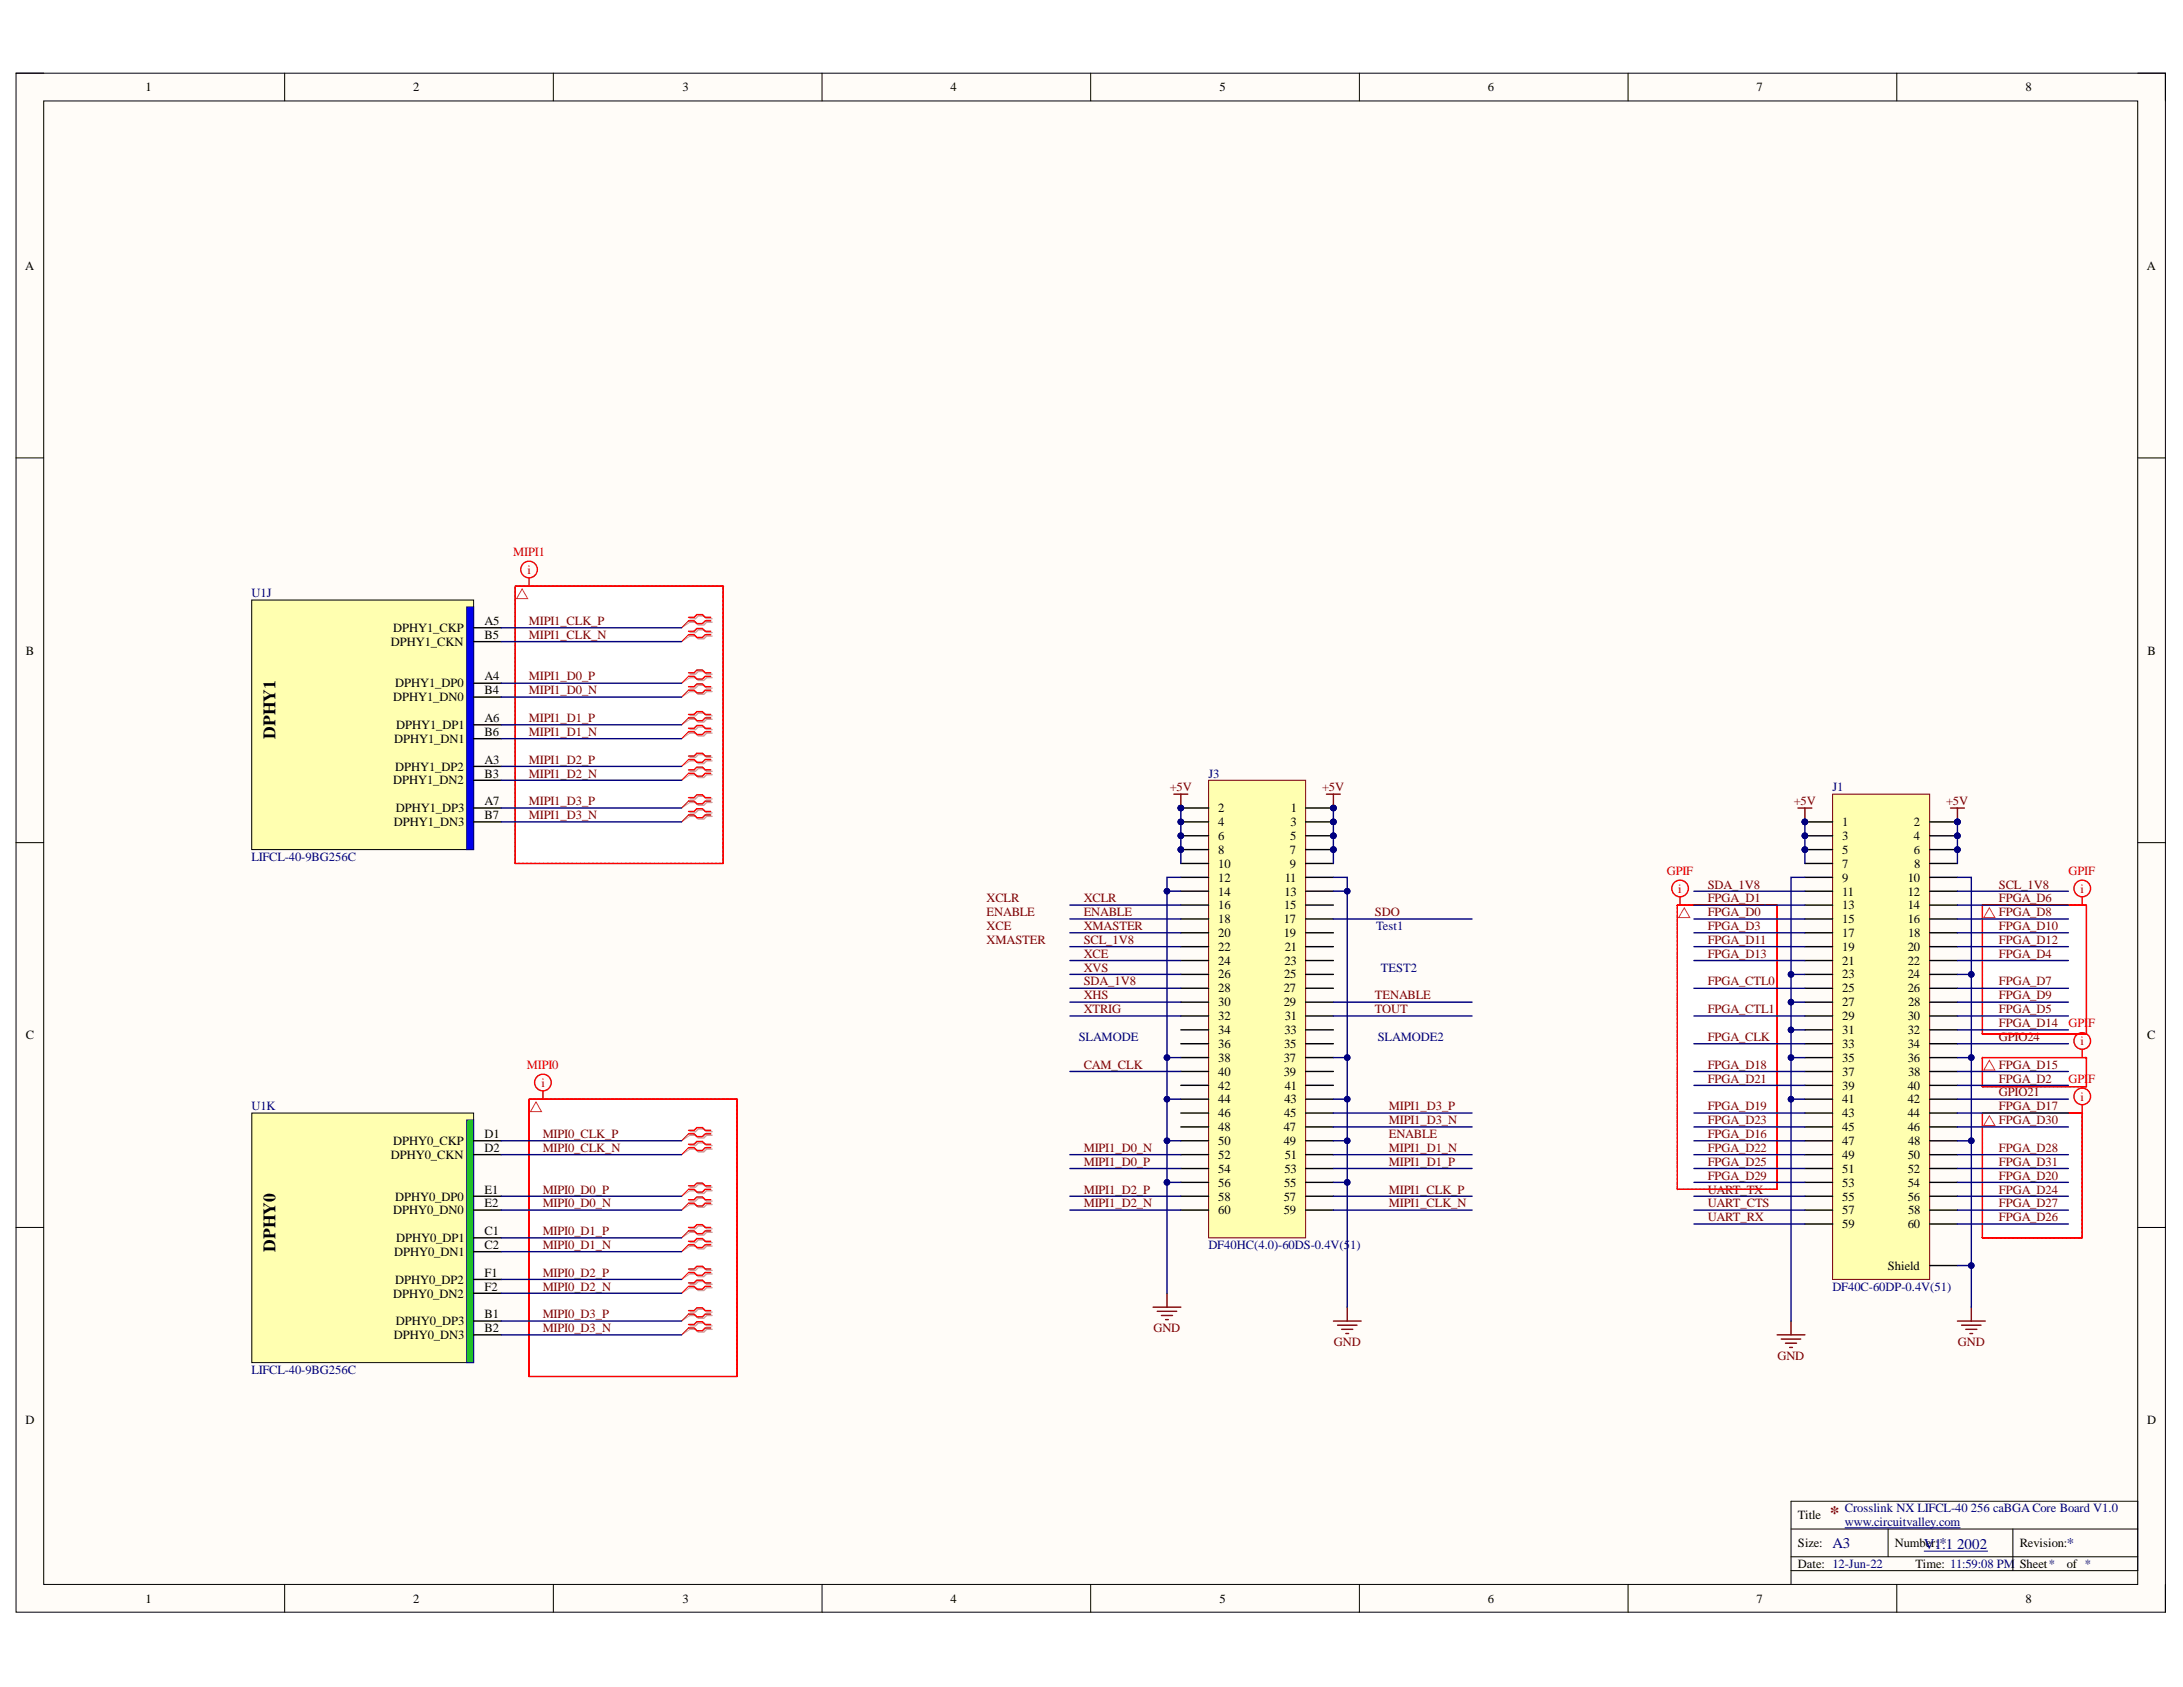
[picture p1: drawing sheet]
<svg xmlns="http://www.w3.org/2000/svg" width="279mm" height="216mm" viewBox="0 0 279 216" stroke-linecap="round" stroke-linejoin="round" font-family="sans-serif">
<defs><g id="words">
<text font-size="2.4" fill="#800000" x="234.2" y="194.5">*</text>
<g font-size="2.2">
<text x="35.3" y="94.5" transform="rotate(-90 35.3 94.5)">DPHY1</text>
<text x="35.3" y="160.2" transform="rotate(-90 35.3 160.2)">DPHY0</text>
</g>
<g font-size="1.9" fill="#000080">
<text x="234.5" y="198.1">A3</text>
<text x="246.2" y="198.3">V1*.1</text>
<text x="250.5" y="198.3">2002</text>
<text x="264.6" y="198.1">*</text>
</g>
<g font-size="1.6">
<text x="18.6" y="11.7">1</text>
<text x="52.9" y="11.7">2</text>
<text x="87.4" y="11.7">3</text>
<text x="121.7" y="11.7">4</text>
<text x="156.1" y="11.7">5</text>
<text x="190.4" y="11.7">6</text>
<text x="224.8" y="11.7">7</text>
<text x="259.2" y="11.7">8</text>
<text x="3.2" y="34.5">A</text>
<text x="274.8" y="34.5">A</text>
<text x="3.3" y="83.8">B</text>
<text x="50" y="82.7">DPHY1_CKN</text>
<text x="50.3" y="80.9">DPHY1_CKP</text>
<text x="62" y="80">A5</text>
<text x="62" y="81.8">B5</text>
<text x="274.9" y="83.8">B</text>
<text x="50.3" y="89.7">DPHY1_DN0</text>
<text x="50.6" y="88">DPHY1_DP0</text>
<text x="62" y="87.1">A4</text>
<text x="62" y="88.9">B4</text>
<text x="50.5" y="95.1">DPHY1_DN1</text>
<text x="50.7" y="93.3">DPHY1_DP1</text>
<text x="62" y="92.4">A6</text>
<text x="62" y="94.2">B6</text>
<text x="50.3" y="100.4">DPHY1_DN2</text>
<text x="50.6" y="98.6">DPHY1_DP2</text>
<text x="62" y="97.7">A3</text>
<text x="62" y="99.5">B3</text>
<text x="50.4" y="105.7">DPHY1_DN3</text>
<text x="50.7" y="104">DPHY1_DP3</text>
<text x="62" y="103.1">A7</text>
<text x="62" y="104.8">B7</text>
<text x="155.9" y="104">2</text>
<text x="155.9" y="105.7">4</text>
<text x="155.9" y="107.5">6</text>
<text x="165.1" y="107.5">5</text>
<text x="165.2" y="105.7">3</text>
<text x="165.2" y="104">1</text>
<text x="235.8" y="105.7">1</text>
<text x="235.8" y="107.5">3</text>
<text x="245" y="105.7">2</text>
<text x="245" y="107.5">4</text>
<text x="155.9" y="109.3">8</text>
<text x="155.9" y="111.1">10</text>
<text x="155.9" y="112.8">12</text>
<text x="164.4" y="112.8">11</text>
<text x="165.1" y="109.3">7</text>
<text x="165.1" y="111.1">9</text>
<text x="235.8" y="109.3">5</text>
<text x="235.8" y="111.1">7</text>
<text x="235.8" y="112.8">9</text>
<text x="244.2" y="112.8">10</text>
<text x="245" y="109.3">6</text>
<text x="245" y="111.1">8</text>
<text x="155.9" y="114.6">14</text>
<text x="155.9" y="116.4">16</text>
<text x="155.9" y="118.2">18</text>
<text x="155.9" y="119.9">20</text>
<text x="164.3" y="118.2">17</text>
<text x="164.3" y="119.9">19</text>
<text x="164.3" y="116.4">15</text>
<text x="164.4" y="114.6">13</text>
<text x="235.8" y="114.6">11</text>
<text x="235.8" y="116.4">13</text>
<text x="235.8" y="118.2">15</text>
<text x="235.8" y="119.9">17</text>
<text x="244.2" y="114.6">12</text>
<text x="244.2" y="116.4">14</text>
<text x="244.2" y="118.2">16</text>
<text x="244.2" y="119.9">18</text>
<text x="155.9" y="121.7">22</text>
<text x="155.9" y="123.5">24</text>
<text x="155.9" y="125.2">26</text>
<text x="164.3" y="125.2">25</text>
<text x="164.4" y="123.5">23</text>
<text x="164.4" y="121.7">21</text>
<text x="235.8" y="121.7">19</text>
<text x="235.8" y="123.5">21</text>
<text x="235.8" y="125.2">23</text>
<text x="244.2" y="121.7">20</text>
<text x="244.2" y="123.5">22</text>
<text x="244.2" y="125.2">24</text>
<text x="155.9" y="127">28</text>
<text x="155.9" y="128.8">30</text>
<text x="155.9" y="130.6">32</text>
<text x="164.3" y="127">27</text>
<text x="164.3" y="128.8">29</text>
<text x="164.4" y="130.6">31</text>
<text x="235.8" y="127">25</text>
<text x="235.8" y="128.8">27</text>
<text x="235.8" y="130.6">29</text>
<text x="244.2" y="127">26</text>
<text x="244.2" y="130.6">30</text>
<text x="244.2" y="128.8">28</text>
<text x="3.3" y="133">C</text>
<text x="155.9" y="132.3">34</text>
<text x="155.9" y="134.1">36</text>
<text x="155.9" y="135.9">38</text>
<text x="155.9" y="137.7">40</text>
<text x="164.3" y="135.9">37</text>
<text x="164.3" y="137.7">39</text>
<text x="164.3" y="134.1">35</text>
<text x="164.4" y="132.3">33</text>
<text x="235.8" y="132.3">31</text>
<text x="235.8" y="134.1">33</text>
<text x="235.8" y="135.9">35</text>
<text x="235.8" y="137.7">37</text>
<text x="244.2" y="132.3">32</text>
<text x="244.2" y="134.1">34</text>
<text x="244.2" y="135.9">36</text>
<text x="244.2" y="137.7">38</text>
<text x="274.8" y="133">C</text>
<text x="155.9" y="139.4">42</text>
<text x="155.9" y="141.2">44</text>
<text x="155.9" y="143">46</text>
<text x="164.3" y="143">45</text>
<text x="164.4" y="141.2">43</text>
<text x="164.4" y="139.4">41</text>
<text x="235.8" y="139.4">39</text>
<text x="235.8" y="141.2">41</text>
<text x="235.8" y="143">43</text>
<text x="244.2" y="139.4">40</text>
<text x="244.2" y="141.2">42</text>
<text x="244.2" y="143">44</text>
<text x="50" y="148.3">DPHY0_CKN</text>
<text x="50.3" y="146.5">DPHY0_CKP</text>
<text x="62" y="145.6">D1</text>
<text x="62" y="147.4">D2</text>
<text x="155.9" y="144.8">48</text>
<text x="155.9" y="146.5">50</text>
<text x="155.9" y="148.3">52</text>
<text x="164.3" y="144.8">47</text>
<text x="164.3" y="146.5">49</text>
<text x="164.4" y="148.3">51</text>
<text x="235.8" y="144.8">45</text>
<text x="235.8" y="146.5">47</text>
<text x="235.8" y="148.3">49</text>
<text x="244.2" y="144.8">46</text>
<text x="244.2" y="148.3">50</text>
<text x="244.2" y="146.5">48</text>
<text x="50.3" y="155.4">DPHY0_DN0</text>
<text x="50.6" y="153.6">DPHY0_DP0</text>
<text x="62" y="152.8">E1</text>
<text x="62" y="154.5">E2</text>
<text x="155.9" y="150.1">54</text>
<text x="155.9" y="151.9">56</text>
<text x="155.9" y="153.6">58</text>
<text x="155.9" y="155.4">60</text>
<text x="164.3" y="153.6">57</text>
<text x="164.3" y="155.4">59</text>
<text x="164.3" y="151.9">55</text>
<text x="164.4" y="150.1">53</text>
<text x="235.8" y="150.1">51</text>
<text x="235.8" y="151.9">53</text>
<text x="235.8" y="153.6">55</text>
<text x="235.8" y="155.4">57</text>
<text x="244.2" y="150.1">52</text>
<text x="244.2" y="151.9">54</text>
<text x="244.2" y="153.6">56</text>
<text x="244.2" y="155.4">58</text>
<text x="50.5" y="160.7">DPHY0_DN1</text>
<text x="50.7" y="159">DPHY0_DP1</text>
<text x="62" y="158.1">C1</text>
<text x="62" y="159.9">C2</text>
<text x="235.8" y="157.2">59</text>
<text x="244.2" y="157.2">60</text>
<text x="50.3" y="166.1">DPHY0_DN2</text>
<text x="50.6" y="164.3">DPHY0_DP2</text>
<text x="62" y="163.4">F1</text>
<text x="62" y="165.2">F2</text>
<text x="241.6" y="162.5">Shield</text>
<text x="50.4" y="171.4">DPHY0_DN3</text>
<text x="50.7" y="169.6">DPHY0_DP3</text>
<text x="62" y="168.7">B1</text>
<text x="62" y="170.5">B2</text>
<text x="3.3" y="182.2">D</text>
<text x="274.8" y="182.2">D</text>
<text x="230.1" y="194.5">Title</text>
<text x="230.1" y="198">Size:</text>
<text x="230.1" y="200.7">Date: 12-Jun-22</text>
<text x="242.5" y="198">Number:</text>
<text x="245.2" y="200.7">Time: 11:59:08 PM</text>
<text x="258.5" y="198">Revision:</text>
<text x="258.5" y="200.7">Sheet*</text>
<text x="264.6" y="200.7">of *</text>
<text x="18.6" y="205.1">1</text>
<text x="52.9" y="205.1">2</text>
<text x="87.4" y="205.1">3</text>
<text x="121.7" y="205.1">4</text>
<text x="156.1" y="205.1">5</text>
<text x="190.4" y="205.1">6</text>
<text x="224.8" y="205.1">7</text>
<text x="259.2" y="205.1">8</text>
</g>
<g font-size="1.6" fill="#f00">
<text x="65.7" y="71.1">MIPI1</text>
<text x="67.5" y="73.4">i</text>
<text x="213.3" y="111.9">GPIF</text>
<text x="264.8" y="111.9">GPIF</text>
<text x="214.8" y="114.2">i</text>
<text x="266.3" y="114.2">i</text>
<text x="264.8" y="131.4">GPI</text>
<text x="267.3" y="131.4">F</text>
<text x="67.4" y="136.8">MIPI0</text>
<text x="266.3" y="133.8">i</text>
<text x="69.3" y="139.1">i</text>
<text x="264.8" y="138.5">GPI</text>
<text x="266.3" y="140.9">i</text>
<text x="267.3" y="138.5">F</text>
</g>
<g font-size="1.6" fill="#000080">
<text x="32.2" y="76.5">U1J</text>
<text x="154.7" y="99.5">J3</text>
<text x="234.5" y="101.3">J1</text>
<text x="32.2" y="110.2">LIFCL-40-9BG256C</text>
<text x="176.1" y="119">Test1</text>
<text x="176.7" y="124.4">TEST2</text>
<text x="138.1" y="133.2">SLAMODE</text>
<text x="176.4" y="133.2">SLAMODE2</text>
<text x="32.2" y="142.1">U1K</text>
<text x="154.7" y="159.9">DF40HC(4.0)-60DS-0.4V(51)</text>
<text x="234.5" y="165.2">DF40C-60DP-0.4V(51)</text>
<text x="32.2" y="175.8">LIFCL-40-9BG256C</text>
<text x="236.1" y="193.6">Crosslink NX LIFCL-40 256 caBGA Core Board V1.0</text>
<text x="236.1" y="195.3">www.circuitvalley.com</text>
</g>
<g font-size="1.6" fill="#800000">
<text x="67.7" y="81.8">MIPI1_CLK_N</text>
<text x="67.7" y="80">MIPI1_CLK_P</text>
<text x="67.7" y="88.9">MIPI1_D0_N</text>
<text x="67.7" y="87.1">MIPI1_D0_P</text>
<text x="67.7" y="94.2">MIPI1_D1_N</text>
<text x="67.7" y="92.4">MIPI1_D1_P</text>
<text x="67.7" y="97.7">MIPI1_D2_P</text>
<text x="67.7" y="99.5">MIPI1_D2_N</text>
<text x="149.7" y="101.3">+5V</text>
<text x="169.2" y="101.3">+5V</text>
<text x="67.7" y="104.8">MIPI1_D3_N</text>
<text x="67.7" y="103.1">MIPI1_D3_P</text>
<text x="229.6" y="103.1">+5V</text>
<text x="249.1" y="103.1">+5V</text>
<text x="218.6" y="113.7">SDA_1V8</text>
<text x="255.8" y="113.7">SCL_1V8</text>
<text x="126.3" y="115.5">XCLR</text>
<text x="126.3" y="117.3">ENABLE</text>
<text x="126.3" y="119">XCE</text>
<text x="138.7" y="115.5">XCLR</text>
<text x="138.7" y="119">XMASTER</text>
<text x="138.7" y="117.3">ENABLE</text>
<text x="176" y="117.3">SDO</text>
<text x="218.6" y="119">FPGA_D3</text>
<text x="218.6" y="117.3">FPGA_D0</text>
<text x="218.6" y="115.5">FPGA_D1</text>
<text x="255.8" y="119">FPGA_D10</text>
<text x="255.8" y="117.3">FPGA_D8</text>
<text x="255.8" y="115.5">FPGA_D6</text>
<text x="126.3" y="120.8">XMASTER</text>
<text x="138.7" y="120.8">SCL_1V8</text>
<text x="138.7" y="124.4">XVS</text>
<text x="138.7" y="122.6">XCE</text>
<text x="218.6" y="120.8">FPGA_D11</text>
<text x="218.6" y="122.6">FPGA_D13</text>
<text x="255.8" y="120.8">FPGA_D12</text>
<text x="255.8" y="122.6">FPGA_D4</text>
<text x="138.7" y="126.1">SDA_1V8</text>
<text x="138.7" y="127.9">XHS</text>
<text x="138.7" y="129.7">XTRIG</text>
<text x="176" y="127.9">TENABLE</text>
<text x="176" y="129.7">TOUT</text>
<text x="218.6" y="126.1">FPGA_CTL0</text>
<text x="218.6" y="129.7">FPGA_CTL1</text>
<text x="255.8" y="127.9">FPGA_D9</text>
<text x="255.8" y="126.1">FPGA_D7</text>
<text x="255.8" y="129.7">FPGA_D5</text>
<text x="255.8" y="131.4">FPGA_D14</text>
<text x="138.7" y="136.8">CAM_CLK</text>
<text x="218.6" y="133.2">FPGA_CLK</text>
<text x="218.6" y="136.8">FPGA_D18</text>
<text x="255.8" y="133.2">GPIO24</text>
<text x="255.8" y="136.8">FPGA_D15</text>
<text x="177.8" y="143.9">MIPI1_D3_N</text>
<text x="177.8" y="142.1">MIPI1_D3_P</text>
<text x="218.6" y="143.9">FPGA_D23</text>
<text x="218.6" y="138.5">FPGA_D21</text>
<text x="218.6" y="142.1">FPGA_D19</text>
<text x="255.8" y="138.5">FPGA_D2</text>
<text x="255.8" y="140.3">GPIO21</text>
<text x="255.8" y="142.1">FPGA_D17</text>
<text x="255.8" y="143.9">FPGA_D30</text>
<text x="69.5" y="147.4">MIPI0_CLK_N</text>
<text x="69.5" y="145.6">MIPI0_CLK_P</text>
<text x="138.7" y="147.4">MIPI1_D0_N</text>
<text x="138.7" y="149.2">MIPI1_D0_P</text>
<text x="177.8" y="147.4">MIPI1_D1_N</text>
<text x="177.8" y="149.2">MIPI1_D1_P</text>
<text x="177.8" y="145.6">ENABLE</text>
<text x="218.6" y="147.4">FPGA_D22</text>
<text x="218.6" y="149.2">FPGA_D25</text>
<text x="218.6" y="145.6">FPGA_D16</text>
<text x="255.8" y="147.4">FPGA_D28</text>
<text x="255.8" y="149.2">FPGA_D31</text>
<text x="69.5" y="154.5">MIPI0_D0_N</text>
<text x="69.5" y="152.8">MIPI0_D0_P</text>
<text x="138.7" y="152.8">MIPI1_D2_P</text>
<text x="138.7" y="154.5">MIPI1_D2_N</text>
<text x="177.8" y="154.5">MIPI1_CLK_N</text>
<text x="177.8" y="152.8">MIPI1_CLK_P</text>
<text x="218.6" y="151">FPGA_D29</text>
<text x="218.6" y="152.8">UART_TX</text>
<text x="218.6" y="154.5">UART_CTS</text>
<text x="255.8" y="151">FPGA_D20</text>
<text x="255.8" y="152.8">FPGA_D24</text>
<text x="255.8" y="154.5">FPGA_D27</text>
<text x="69.5" y="159.9">MIPI0_D1_N</text>
<text x="69.5" y="158.1">MIPI0_D1_P</text>
<text x="218.6" y="156.3">UART_RX</text>
<text x="255.8" y="156.3">FPGA_D26</text>
<text x="69.5" y="163.4">MIPI0_D2_P</text>
<text x="69.5" y="165.2">MIPI0_D2_N</text>
<text x="69.5" y="170.5">MIPI0_D3_N</text>
<text x="69.5" y="168.7">MIPI0_D3_P</text>
<text x="147.6" y="170.5">GND</text>
<text x="170.7" y="172.3">GND</text>
<text x="250.6" y="172.3">GND</text>
<text x="227.5" y="174">GND</text>
</g>
</g></defs>
<path d="M2.1 9.4h275v196.9h-275z" fill-rule="evenodd" fill="#fffcf8"/>
<path d="M2.1 9.4h275v196.9h-275z" fill="none" stroke="#000" stroke-width=".13"/>
<path d="M5.6 12.9h268v189.9h-268z" fill-rule="evenodd" fill="#fffcf8"/>
<g fill="none" stroke="#000" stroke-width=".13">
<path d="M2 9.4h3.6M5.6 12.9h268v189.9h-268zM36.4 9.4v3.5M70.8 9.4v3.5M105.2 9.4v3.5M139.6 9.4v3.5M174 9.4v3.5M208.4 9.4v3.5M242.8 9.4v3.5M273.6 9.4h3.5v3.5M2 58.6h3.6M273.6 58.6h3.5"/>
<path d="M2 107.8h3.6M273.6 107.8h3.5M2 157.1h3.6M273.6 157.1h3.5M36.4 202.8v3.5M70.8 202.8v3.5M105.2 202.8v3.5M139.6 202.8v3.5M174 202.8v3.5M208.4 202.8v3.5M242.8 202.8v3.5M277.1 202.8v3.5"/>
</g>
<g fill="#fff">
<path d="M67.7 140.7h26.6v35.5h-26.6z" fill-rule="evenodd"/>
<path d="M65.9 75h26.7v35.5h-26.7z" fill-rule="evenodd"/>
<path d="M214.7 115.8h12.8v36.4h-12.8z" fill-rule="evenodd"/>
<path d="M253.7 115.8h13.3v16.5h-13.3z" fill-rule="evenodd"/>
<path d="M253.7 135.4h13.3v3.7h-13.3z" fill-rule="evenodd"/>
<path d="M253.7 142.4h12.8v16h-12.8z" fill-rule="evenodd"/>
</g>
<path d="M229.2 195.7h44.4M229.2 199.2h44.4M241.7 195.7v3.5M257.6 195.7v5.3M229.2 201h44.4v-8.9h-44.4v10.7" fill="none" stroke="#000" stroke-width=".13"/>
<path d="M246.3 198.5h8.1" fill="none" stroke="#000080" stroke-width=".13"/>
<path d="M230.1 103.4h1.8M231 103.4v1.8M227.5 170.8h3.5M228 171.4h2.5M228.5 171.9h1.4M229.1 172.4h.3M229.2 169.1v1.7M250.5 169.1h3.6M251.1 169.6h2.4M251.6 170.1h1.4M252.1 170.7h.4M252.3 167.3v1.8" fill="none" stroke="#800000" stroke-width=".18"/>
<circle cx="231" cy="105.2" r=".35" fill="#000080"/>
<circle cx="231" cy="105.2" r=".35" fill="none" stroke="#000080" stroke-width=".13"/>
<path d="M249.6 103.4h1.8M250.5 103.4v1.8" fill="none" stroke="#800000" stroke-width=".18"/>
<circle cx="250.5" cy="105.2" r=".35" fill="#000080"/>
<circle cx="250.5" cy="105.2" r=".35" fill="none" stroke="#000080" stroke-width=".13"/>
<circle cx="231" cy="105.2" r=".35" fill="#000080"/>
<circle cx="231" cy="105.2" r=".35" fill="none" stroke="#000080" stroke-width=".13"/>
<circle cx="250.5" cy="105.2" r=".35" fill="#000080"/>
<circle cx="250.5" cy="105.2" r=".35" fill="none" stroke="#000080" stroke-width=".13"/>
<circle cx="231" cy="107" r=".35" fill="#000080"/>
<circle cx="231" cy="107" r=".35" fill="none" stroke="#000080" stroke-width=".13"/>
<circle cx="250.5" cy="107" r=".35" fill="#000080"/>
<circle cx="250.5" cy="107" r=".35" fill="none" stroke="#000080" stroke-width=".13"/>
<circle cx="231" cy="108.7" r=".35" fill="#000080"/>
<circle cx="231" cy="108.7" r=".35" fill="none" stroke="#000080" stroke-width=".13"/>
<circle cx="250.5" cy="108.7" r=".35" fill="#000080"/>
<circle cx="250.5" cy="108.7" r=".35" fill="none" stroke="#000080" stroke-width=".13"/>
<path d="M234.6 101.6h12.4v62.1h-12.4z" fill-rule="evenodd" fill="#ffffb0"/>
<path d="M234.6 101.6h12.4v62.1h-12.4z" fill="none" stroke="#800000" stroke-width=".13"/>
<path d="M231 105.2h3.6" fill="none" stroke="#000" stroke-width=".18"/>
<circle cx="231" cy="105.2" r=".35" fill="#000080"/>
<circle cx="231" cy="105.2" r=".35" fill="none" stroke="#000080" stroke-width=".13"/>
<path d="M247 105.2h3.5" fill="none" stroke="#000" stroke-width=".18"/>
<circle cx="250.5" cy="105.2" r=".35" fill="#000080"/>
<circle cx="250.5" cy="105.2" r=".35" fill="none" stroke="#000080" stroke-width=".13"/>
<path d="M231 107h3.6" fill="none" stroke="#000" stroke-width=".18"/>
<circle cx="231" cy="107" r=".35" fill="#000080"/>
<circle cx="231" cy="107" r=".35" fill="none" stroke="#000080" stroke-width=".13"/>
<path d="M247 107h3.5" fill="none" stroke="#000" stroke-width=".18"/>
<circle cx="250.5" cy="107" r=".35" fill="#000080"/>
<circle cx="250.5" cy="107" r=".35" fill="none" stroke="#000080" stroke-width=".13"/>
<path d="M231 108.7h3.6" fill="none" stroke="#000" stroke-width=".18"/>
<circle cx="231" cy="108.7" r=".35" fill="#000080"/>
<circle cx="231" cy="108.7" r=".35" fill="none" stroke="#000080" stroke-width=".13"/>
<path d="M247 108.7h3.5" fill="none" stroke="#000" stroke-width=".18"/>
<circle cx="250.5" cy="108.7" r=".35" fill="#000080"/>
<circle cx="250.5" cy="108.7" r=".35" fill="none" stroke="#000080" stroke-width=".13"/>
<g fill="none" stroke="#000" stroke-width=".18">
<path d="M231 110.5h3.6M231 112.3h3.6M231 114.1h3.6M231 115.8h3.6M231 117.6h3.6M231 119.4h3.6M247 110.5h3.5M247 112.3h3.5M247 114.1h3.5M247 115.8h3.5M247 117.6h3.5M247 119.4h3.5"/>
<path d="M231 121.2h3.6M231 122.9h3.6M231 124.7h3.6M231 126.5h3.6M231 128.3h3.6M231 130h3.6M231 131.8h3.6M231 133.6h3.6M231 135.4h3.6M231 137.1h3.6M231 138.9h3.6M247 121.2h3.5"/>
<path d="M247 122.9h3.5M247 124.7h3.5M247 126.5h3.5M247 128.3h3.5M247 130h3.5M247 131.8h3.5M247 133.6h3.5M247 135.4h3.5M247 137.1h3.5M247 138.9h3.5M231 140.7h3.6M231 142.4h3.6"/>
<path d="M231 144.2h3.6M231 146h3.6M231 147.8h3.6M231 149.5h3.6M231 151.3h3.6M231 153.1h3.6M231 154.9h3.6M231 156.6h3.6M247 140.7h3.5M247 142.4h3.5M247 144.2h3.5M247 146h3.5"/>
<path d="M247 147.8h3.5M247 149.5h3.5M247 151.3h3.5M247 153.1h3.5M247 154.9h3.5M247 156.6h3.5M247 162h3.5"/>
</g>
<path d="M32.2 76.8h28.4v31.9h-28.4z" fill-rule="evenodd" fill="#ffffb0"/>
<path d="M32.2 76.8h28.4v31.9h-28.4z" fill="none" stroke="#000" stroke-width=".13"/>
<path d="M59.7 77.7h.9v31h-.9z" fill-rule="evenodd" fill="#00f"/>
<path d="M59.7 77.7h.9v31h-.9z" fill="none" stroke="#000080" stroke-width=".13"/>
<path d="M60.6 80.3h3.6M60.6 82.1h3.6M60.6 98.1h3.6M60.6 87.4h3.6M60.6 92.8h3.6M60.6 99.9h3.6M60.6 89.2h3.6M60.6 94.5h3.6M60.6 103.4h3.6M60.6 105.2h3.6" fill="none" stroke="#000" stroke-width=".18"/>
<path d="M32.2 142.4h28.4v32h-28.4z" fill-rule="evenodd" fill="#ffffb0"/>
<path d="M32.2 142.4h28.4v32h-28.4z" fill="none" stroke="#000" stroke-width=".13"/>
<path d="M59.7 143.3h.9v31.1h-.9z" fill-rule="evenodd" fill="#0f0"/>
<path d="M59.7 143.3h.9v31.1h-.9z" fill="none" stroke="#000080" stroke-width=".13"/>
<path d="M60.6 158.4h3.6M60.6 146h3.6M60.6 147.8h3.6M60.6 153.1h3.6M60.6 154.9h3.6M60.6 169.1h3.6M60.6 170.8h3.6M60.6 160.2h3.6M60.6 163.7h3.6M60.6 165.5h3.6" fill="none" stroke="#000" stroke-width=".18"/>
<g fill="none" stroke="#d0a19e" stroke-width=".18">
<path d="M88.3 79.2h.7l.4-.4h.7l.3 .4h.7M88.3 79.6h.7l.4 .4h.7l.3-.4h.7M88.3 81h.7l.4-.4h.7l.3 .4h.7M88.3 81.4h.7l.4 .4h.7l.3-.4h.7M88.3 88.1h.7l.4-.4h.7l.3 .4h.7M88.3 88.5h.7l.4 .4h.7l.3-.4h.7M88.3 86.3h.7l.4-.4h.7l.3 .4h.7M88.3 86.7h.7l.4 .4h.7l.3-.4h.7M88.3 93.4h.7l.4-.4h.7l.3 .4h.7M88.3 93.8h.7l.4 .4h.7l.3-.4h.7M88.3 91.6h.7l.4-.3h.7l.3 .3h.7M88.3 92.1h.7l.4 .3h.7l.3-.3h.7"/>
<path d="M88.3 98.7h.7l.4-.3h.7l.3 .3h.7M88.3 99.2h.7l.4 .3h.7l.3-.3h.7M88.3 96.9h.7l.4-.3h.7l.3 .3h.7M88.3 97.4h.7l.4 .3h.7l.3-.3h.7M88.3 104h.7l.4-.3h.7l.3 .3h.7M88.3 104.5h.7l.4 .3h.7l.3-.3h.7M88.3 102.3h.7l.4-.4h.7l.3 .4h.7M88.3 102.7h.7l.4 .4h.7l.3-.4h.7M88.3 159h.7l.4-.3h.7l.3 .3h.7M88.3 159.5h.7l.4 .3h.7l.3-.3h.7M88.3 157.3h.7l.4-.4h.7l.3 .4h.7M88.3 157.7h.7l.4 .4h.7l.3-.4h.7"/>
<path d="M88.3 153.7h.7l.4-.3h.7l.3 .3h.7M88.3 154.2h.7l.4 .3h.7l.3-.3h.7M88.3 151.9h.7l.4-.3h.7l.3 .3h.7M88.3 152.4h.7l.4 .3h.7l.3-.3h.7M88.3 146.6h.7l.4-.3h.7l.3 .3h.7M88.3 147.1h.7l.4 .3h.7l.3-.3h.7M88.3 144.8h.7l.4-.3h.7l.3 .3h.7M88.3 145.3h.7l.4 .3h.7l.3-.3h.7M88.3 169.7h.7l.4-.4h.7l.3 .4h.7M88.3 170.1h.7l.4 .4h.7l.3-.4h.7M88.3 167.9h.7l.4-.3h.7l.3 .3h.7M88.3 168.4h.7l.4 .3h.7l.3-.3h.7"/>
<path d="M88.3 164.4h.7l.4-.4h.7l.3 .4h.7M88.3 164.8h.7l.4 .4h.7l.3-.4h.7M88.3 162.6h.7l.4-.4h.7l.3 .4h.7M88.3 163h.7l.4 .4h.7l.3-.4h.7"/>
</g>
<g fill="none" stroke="#d0a19e" stroke-width=".13">
<path d="M88.3 79.6l-1.1 .7M88.3 81.4l-1.1 .7M88.3 88.5l-1.1 .7M88.3 86.7l-1.1 .7M88.3 93.8l-1.1 .7M88.3 92.1l-1.1 .7M88.3 99.2l-1.1 .7M88.3 97.4l-1.1 .7M88.3 104.5l-1.1 .7M88.3 102.7l-1.1 .7M88.3 159.5l-1.1 .7M88.3 157.7l-1.1 .7"/>
<path d="M88.3 154.2l-1.1 .7M88.3 152.4l-1.1 .7M88.3 147.1l-1.1 .7M88.3 145.3l-1.1 .7M88.3 170.1l-1.1 .7M88.3 168.4l-1.1 .7M88.3 164.8l-1.1 .7M88.3 163l-1.1 .7"/>
</g>
<g fill="none" stroke="#f00" stroke-width=".18">
<path d="M67.7 74v1M88.1 79h.7l.4-.3h.7l.4 .3h.7M88.1 79.5h.7l.4 .3h.7l.4-.3h.7M88.1 80.8h.7l.4-.4h.7l.4 .4h.7M88.1 81.2h.7l.4 .4h.7l.4-.4h.7M88.1 87.9h.7l.4-.4h.7l.4 .4h.7M88.1 88.3h.7l.4 .4h.7l.4-.4h.7M88.1 86.1h.7l.4-.3h.7l.4 .3h.7M88.1 86.6h.7l.4 .3h.7l.4-.3h.7M88.1 93.2h.7l.4-.4h.7l.4 .4h.7M88.1 93.6h.7l.4 .4h.7l.4-.4h.7M88.1 91.4h.7l.4-.3h.7l.4 .3h.7"/>
<path d="M88.1 91.9h.7l.4 .3h.7l.4-.3h.7M88.1 98.5h.7l.4-.3h.7l.4 .3h.7M88.1 99h.7l.4 .3h.7l.4-.3h.7M88.1 96.8h.7l.4-.4h.7l.4 .4h.7M88.1 97.2h.7l.4 .4h.7l.4-.4h.7M88.1 103.9h.7l.4-.4h.7l.4 .4h.7M88.1 104.3h.7l.4 .3h.7l.4-.3h.7M88.1 102.1h.7l.4-.4h.7l.4 .4h.7M88.1 102.5h.7l.4 .4h.7l.4-.4h.7M69.5 139.6v1.1M88.1 158.9h.7l.4-.4h.7l.4 .4h.7M88.1 159.3h.7l.4 .4h.7l.4-.4h.7"/>
<path d="M88.1 157.1h.7l.4-.4h.7l.4 .4h.7M88.1 157.5h.7l.4 .4h.7l.4-.4h.7M88.1 153.5h.7l.4-.3h.7l.4 .3h.7M88.1 154h.7l.4 .3h.7l.4-.3h.7M88.1 151.8h.7l.4-.4h.7l.4 .4h.7M88.1 152.2h.7l.4 .4h.7l.4-.4h.7M88.1 146.4h.7l.4-.3h.7l.4 .3h.7M88.1 146.9h.7l.4 .3h.7l.4-.3h.7M88.1 144.7h.7l.4-.4h.7l.4 .4h.7M88.1 145.1h.7l.4 .4h.7l.4-.4h.7M88.1 169.5h.7l.4-.3h.7l.4 .3h.7M88.1 170h.7l.4 .3h.7l.4-.3h.7"/>
<path d="M88.1 167.7h.7l.4-.3h.7l.4 .3h.7M88.1 168.2h.7l.4 .3h.7l.4-.3h.7M88.1 164.2h.7l.4-.4h.7l.4 .4h.7M88.1 164.6h.7l.4 .4h.7l.4-.4h.7M88.1 162.4h.7l.4-.3h.7l.4 .3h.7M88.1 162.9h.7l.4 .3h.7l.4-.3h.7"/>
<circle cx="67.7" cy="72.9" r="1.06"/>
<circle cx="69.5" cy="138.5" r="1.07"/>
</g>
<g fill="none" stroke="#f00" stroke-width=".13">
<path d="M88.1 79.5l-.9 .8M88.1 81.2l-.9 .9M88.1 88.3l-.9 .9M88.1 86.6l-.9 .8M88.1 93.6l-.9 .9M88.1 91.9l-.9 .9M88.1 99l-.9 .9M88.1 97.2l-.9 .9M88.1 104.3l-.9 .9M88.1 102.5l-.9 .9M88.1 159.3l-.9 .9M88.1 157.5l-.9 .9"/>
<path d="M88.1 154l-.9 .9M88.1 152.2l-.9 .9M88.1 146.9l-.9 .9M88.1 145.1l-.9 .9M88.1 170l-.9 .8M88.1 168.2l-.9 .9M88.1 164.6l-.9 .9M88.1 162.9l-.9 .8"/>
</g>
<g fill="#f00" stroke="#f00" stroke-width=".13">
<path d="M67.7 176v.2zM67.7 175.9v.1zM67.7 175.7v.1zM67.7 175.5v.2zM67.7 175.4v.1zM67.7 175.2v.1zM67.7 175v.1zM67.7 174.9v.1zM67.7 174.7v.1zM67.7 174.5v.1zM67.7 174.3v.2zM67.7 174.2v.1zM67.7 174v.1zM67.7 173.8v.2zM67.7 173.7v.1zM67.7 173.5v.1zM67.7 173.3v.2zM67.7 173.2v.1zM67.7 173v.1zM67.7 172.8v.1zM67.7 172.7v.1zM67.7 172.5v.1zM67.7 172.3v.1zM67.7 172.1v.2zM67.7 172v.1zM67.7 171.8v.1zM67.7 171.6v.2zM67.7 171.5v.1zM67.7 171.3v.1zM67.7 171.1v.2zM67.7 171v.1zM67.7 170.8v.1zM67.7 170.6v.1zM67.7 170.5v.1zM67.7 170.3v.1zM67.7 170.1v.1zM67.7 169.9v.2zM67.7 169.8v.1zM67.7 169.6v.1zM67.7 169.4v.2zM67.7 169.3v.1zM67.7 169.1v.1zM67.7 168.9v.2zM67.7 168.8v.1zM67.7 168.6v.1zM67.7 168.4v.2zM67.7 168.3v.1zM67.7 168.1v.1zM67.7 167.9v.1zM67.7 167.7v.2zM67.7 167.6v.1zM67.7 167.4v.1zM67.7 167.2v.2zM67.7 167.1v.1zM67.7 166.9v.1zM67.7 166.7v.2zM67.7 166.6v.1zM67.7 166.4v.1zM67.7 166.2v.2zM67.7 166.1v.1zM67.7 165.9v.1zM67.7 165.7v.1zM67.7 165.5v.2zM67.7 165.4v.1zM67.7 165.2v.1zM67.7 165v.2zM67.7 164.9v.1zM67.7 164.7v.1zM67.7 164.5v.2zM67.7 164.4v.1zM67.7 164.2v.1zM67.7 164v.2zM67.7 163.9v.1zM67.7 163.7v.1zM67.7 163.5v.1zM67.7 163.3v.2zM67.7 163.2v.1zM67.7 163v.1zM67.7 162.8v.2zM67.7 162.7v.1zM67.7 162.5v.1zM67.7 162.3v.2zM67.7 162.2v.1zM67.7 162v.1zM67.7 161.8v.2zM67.7 161.7v.1zM67.7 161.5v.1zM67.7 161.3v.1zM67.7 161.1v.2zM67.7 161v.1zM67.7 160.8v.1zM67.7 160.6v.2zM67.7 160.5v.1zM67.7 160.3v.1zM67.7 160.1v.2zM67.7 160v.1zM67.7 159.8v.1zM67.7 159.6v.2zM67.7 159.5v.1zM67.7 159.3v.1zM67.7 159.1v.1zM67.7 159v.1zM67.7 158.8v.1zM67.7 158.6v.1zM67.7 158.4v.2zM67.7 158.3v.1zM67.7 158.1v.1zM67.7 157.9v.2zM67.7 157.8v.1zM67.7 157.6v.1zM67.7 157.4v.2zM67.7 157.3v.1zM67.7 157.1v.1zM67.7 156.9v.1zM67.7 156.8v.1zM67.7 156.6v.1zM67.7 156.4v.1zM67.7 156.2v.2zM67.7 156.1v.1zM67.7 155.9v.1zM67.7 155.7v.2zM67.7 155.6v.1zM67.7 155.4v.1zM67.7 155.2v.2zM67.7 155.1v.1zM67.7 154.9v.1zM67.7 154.7v.1zM67.7 154.6v.1zM67.7 154.4v.1zM67.7 154.2v.1zM67.7 154v.2zM67.7 153.9v.1zM67.7 153.7v.1zM67.7 153.5v.2zM67.7 153.4v.1zM67.7 153.2v.1zM67.7 153v.2zM67.7 152.9v.1zM67.7 152.7v.1zM67.7 152.5v.1zM67.7 152.4v.1zM67.7 152.2v.1zM67.7 152v.1zM67.7 151.8v.2zM67.7 151.7v.1zM67.7 151.5v.1zM67.7 151.3v.2zM67.7 151.2v.1zM67.7 151v.1zM67.7 150.8v.2zM67.7 150.7v.1zM67.7 150.5v.1zM67.7 150.3v.1zM67.7 150.2v.1zM67.7 150v.1zM67.7 149.8v.1zM67.7 149.6v.2zM67.7 149.5v.1zM67.7 149.3v.1zM67.7 149.1v.2zM67.7 149v.1zM67.7 148.8v.1zM67.7 148.6v.2zM67.7 148.5v.1zM67.7 148.3v.1zM67.7 148.1v.2zM67.7 148v.1zM67.7 147.8v.1zM67.7 147.6v.1zM67.7 147.4v.2zM67.7 147.3v.1zM67.7 147.1v.1zM67.7 146.9v.2zM67.7 146.8v.1zM67.7 146.6v.1zM67.7 146.4v.2zM67.7 146.3v.1zM67.7 146.1v.1zM67.7 145.9v.2zM67.7 145.8v.1zM67.7 145.6v.1zM67.7 145.4v.1zM67.7 145.2v.2zM67.7 145.1v.1zM67.7 144.9v.1zM67.7 144.7v.2zM67.7 144.6v.1zM67.7 144.4v.1zM67.7 144.2v.2zM67.7 144.1v.1zM67.7 143.9v.1zM67.7 143.7v.2zM67.7 143.6v.1zM67.7 143.4v.1zM67.7 143.2v.1zM67.7 143v.2zM67.7 142.9v.1zM67.7 142.7v.1zM67.7 142.5v.2zM67.7 142.4v.1zM67.7 142.2v.1zM67.7 142v.2zM67.7 141.9v.1zM67.7 141.7v.1zM67.7 141.5v.2zM67.7 141.4v.1zM67.7 141.2v.1zM67.7 141v.1zM67.7 140.8v.2zM67.7 140.7v.1zM67.8 140.6l.1 .1zM67.9 140.6l.2 .1zM68.1 140.6l.1 .1zM68.3 140.6l.1 .1zM68.4 140.6l.2 .1zM68.6 140.6l.1 .1zM68.8 140.6l.1 .1zM68.9 140.6l.2 .1zM69.1 140.6l.1 .1zM69.3 140.6l.1 .1zM69.4 140.6l.2 .1zM69.6 140.6l.1 .1zM69.8 140.6l.1 .1zM70 140.6l.1 .1zM70.1 140.6l.2 .1zM70.3 140.6l.1 .1zM70.5 140.6l.1 .1zM70.6 140.6l.2 .1zM70.8 140.6l.1 .1zM71 140.6l.1 .1zM71.1 140.6l.2 .1zM71.3 140.6l.1 .1zM71.5 140.6l.1 .1zM71.6 140.6l.2 .1zM71.8 140.6l.1 .1zM72 140.6l.1 .1zM72.2 140.6l.1 .1zM72.3 140.6l.2 .1zM72.5 140.6l.1 .1zM72.7 140.6l.1 .1zM72.8 140.6l.2 .1zM73 140.6l.1 .1zM73.2 140.6l.1 .1zM73.3 140.6l.2 .1zM73.5 140.6l.1 .1zM73.7 140.6l.1 .1zM73.8 140.6l.2 .1zM74 140.6l.1 .1zM74.2 140.6l.1 .1zM74.4 140.6l.1 .1zM74.5 140.6l.2 .1zM74.7 140.6l.1 .1zM74.9 140.6l.1 .1zM75 140.6l.2 .1zM75.2 140.6l.1 .1zM75.4 140.6l.1 .1zM75.5 140.6l.2 .1zM75.7 140.6l.1 .1zM75.9 140.6l.1 .1zM76 140.6l.2 .1zM76.2 140.6l.1 .1zM76.4 140.6l.1 .1zM76.6 140.6l.1 .1zM76.7 140.6l.2 .1zM76.9 140.6l.1 .1zM77.1 140.6l.1 .1zM77.2 140.6l.2 .1zM77.4 140.6l.1 .1zM77.6 140.6l.1 .1zM77.7 140.6l.2 .1zM77.9 140.6l.1 .1zM78.1 140.6l.1 .1zM78.2 140.6l.2 .1zM78.4 140.6l.1 .1zM78.6 140.6l.1 .1zM78.8 140.6l.1 .1zM78.9 140.6l.2 .1zM79.1 140.6l.1 .1zM79.3 140.6l.1 .1zM79.4 140.6l.2 .1zM79.6 140.6l.1 .1zM79.8 140.6l.1 .1zM79.9 140.6l.2 .1zM80.1 140.6l.1 .1zM80.3 140.6l.1 .1zM80.4 140.6l.2 .1zM80.6 140.6l.1 .1zM80.8 140.6l.1 .1zM81 140.6l.1 .1zM81.1 140.6l.2 .1zM81.3 140.6l.1 .1zM81.5 140.6l.1 .1zM81.6 140.6l.2 .1zM81.8 140.6l.1 .1zM82 140.6l.1 .1zM82.1 140.6l.2 .1zM82.3 140.6l.1 .1zM82.5 140.6l.1 .1zM82.6 140.6l.2 .1zM82.8 140.6l.1 .1zM83 140.6l.1 .1zM83.2 140.6l.1 .1zM83.3 140.6l.2 .1zM83.5 140.6l.1 .1zM83.7 140.6l.1 .1zM83.8 140.6l.2 .1zM84 140.6l.1 .1zM84.2 140.6l.1 .1zM84.3 140.6l.2 .1zM84.5 140.6l.1 .1zM84.7 140.6l.1 .1zM84.8 140.6l.2 .1zM85 140.6l.1 .1zM85.2 140.6l.1 .1zM85.4 140.6l.1 .1zM85.5 140.6l.1 .1zM85.7 140.6l.1 .1zM85.9 140.6l.1 .1zM86 140.6l.2 .1zM86.2 140.6l.1 .1zM86.4 140.6l.1 .1zM86.5 140.6l.2 .1zM86.7 140.6l.1 .1zM86.9 140.6l.1 .1zM87 140.6l.2 .1zM87.2 140.6l.1 .1zM87.4 140.6l.1 .1zM87.6 140.6l.1 .1zM87.7 140.6l.1 .1zM87.9 140.6l.1 .1zM88.1 140.6l.1 .1zM88.2 140.6l.2 .1zM88.4 140.6l.1 .1zM88.6 140.6l.1 .1zM88.7 140.6l.2 .1zM88.9 140.6l.1 .1zM89.1 140.6l.1 .1zM89.2 140.6l.2 .1zM89.4 140.6l.1 .1zM89.6 140.6l.1 .1zM89.8 140.6l.1 .1zM89.9 140.6l.1 .1zM90.1 140.6l.1 .1zM90.3 140.6l.1 .1zM90.4 140.6l.2 .1zM90.6 140.6l.1 .1zM90.8 140.6l.1 .1zM90.9 140.6l.2 .1zM91.1 140.6l.1 .1zM91.3 140.6l.1 .1zM91.4 140.6l.2 .1zM91.6 140.6l.1 .1zM91.8 140.6l.1 .1zM92 140.6l.1 .1zM92.1 140.6l.1 .1zM92.3 140.6l.1 .1zM92.5 140.6l.1 .1zM92.6 140.6l.2 .1zM92.8 140.6l.1 .1zM93 140.6l.1 .1zM93.1 140.6l.2 .1zM93.3 140.6l.1 .1zM93.5 140.6l.1 .1zM93.6 140.6l.2 .1zM93.8 140.6l.1 .1zM94 140.6l.1 .1zM94.2 140.6l.1 .1zM94.3 140.6l.1 .2zM94.3 140.8l.1 .1zM94.3 141l.1 .1zM94.3 141.2l.1 .1zM94.3 141.3l.1 .2zM94.3 141.5l.1 .1zM94.3 141.7l.1 .1zM94.3 141.8l.1 .2zM94.3 142l.1 .1zM94.3 142.2l.1 .1zM94.3 142.3l.1 .2zM94.3 142.5l.1 .1zM94.3 142.7l.1 .1zM94.3 142.8l.1 .2zM94.3 143l.1 .1zM94.3 143.2l.1 .1zM94.3 143.4l.1 .1zM94.3 143.5l.1 .2zM94.3 143.7l.1 .1zM94.3 143.9l.1 .1zM94.3 144l.1 .2zM94.3 144.2l.1 .1zM94.3 144.4l.1 .1zM94.3 144.5l.1 .2zM94.3 144.7l.1 .1zM94.3 144.9l.1 .1zM94.3 145l.1 .2zM94.3 145.2l.1 .1zM94.3 145.4l.1 .1zM94.3 145.6l.1 .1zM94.3 145.7l.1 .2zM94.3 145.9l.1 .1zM94.3 146.1l.1 .1zM94.3 146.2l.1 .2zM94.3 146.4l.1 .1zM94.3 146.6l.1 .1zM94.3 146.7l.1 .2zM94.3 146.9l.1 .1zM94.3 147.1l.1 .1zM94.3 147.2l.1 .2zM94.3 147.4l.1 .1zM94.3 147.6l.1 .1zM94.3 147.8l.1 .1zM94.3 147.9l.1 .1zM94.3 148.1l.1 .1zM94.3 148.3l.1 .1zM94.3 148.4l.1 .2zM94.3 148.6l.1 .1zM94.3 148.8l.1 .1zM94.3 148.9l.1 .2zM94.3 149.1l.1 .1zM94.3 149.3l.1 .1zM94.3 149.4l.1 .2zM94.3 149.6l.1 .1zM94.3 149.8l.1 .1zM94.3 150l.1 .1zM94.3 150.1l.1 .1zM94.3 150.3l.1 .1zM94.3 150.5l.1 .1zM94.3 150.6l.1 .2zM94.3 150.8l.1 .1zM94.3 151l.1 .1zM94.3 151.1l.1 .2zM94.3 151.3l.1 .1zM94.3 151.5l.1 .1zM94.3 151.6l.1 .2zM94.3 151.8l.1 .1zM94.3 152l.1 .1zM94.3 152.2l.1 .1zM94.3 152.3l.1 .1zM94.3 152.5l.1 .1zM94.3 152.7l.1 .1zM94.3 152.8l.1 .2zM94.3 153l.1 .1zM94.3 153.2l.1 .1zM94.3 153.3l.1 .2zM94.3 153.5l.1 .1zM94.3 153.7l.1 .1zM94.3 153.8l.1 .2zM94.3 154l.1 .1zM94.3 154.2l.1 .1zM94.3 154.4l.1 .1zM94.3 154.5l.1 .1zM94.3 154.7l.1 .1zM94.3 154.9l.1 .1zM94.3 155l.1 .2zM94.3 155.2l.1 .1zM94.3 155.4l.1 .1zM94.3 155.5l.1 .2zM94.3 155.7l.1 .1zM94.3 155.9l.1 .1zM94.3 156l.1 .2zM94.3 156.2l.1 .1zM94.3 156.4l.1 .1zM94.3 156.6l.1 .1zM94.3 156.7l.1 .1zM94.3 156.9l.1 .1zM94.3 157.1l.1 .1zM94.3 157.2l.1 .2zM94.3 157.4l.1 .1zM94.3 157.6l.1 .1zM94.3 157.7l.1 .2zM94.3 157.9l.1 .1zM94.3 158.1l.1 .1zM94.3 158.2l.1 .2zM94.3 158.4l.1 .1zM94.3 158.6l.1 .1zM94.3 158.7l.1 .2zM94.3 158.9l.1 .1zM94.3 159.1l.1 .1zM94.3 159.3l.1 .1zM94.3 159.4l.1 .2zM94.3 159.6l.1 .1zM94.3 159.8l.1 .1zM94.3 159.9l.1 .2zM94.3 160.1l.1 .1zM94.3 160.3l.1 .1zM94.3 160.4l.1 .2zM94.3 160.6l.1 .1zM94.3 160.8l.1 .1zM94.3 160.9l.1 .2zM94.3 161.1l.1 .1zM94.3 161.3l.1 .1zM94.3 161.5l.1 .1zM94.3 161.6l.1 .2zM94.3 161.8l.1 .1zM94.3 162l.1 .1zM94.3 162.1l.1 .2zM94.3 162.3l.1 .1zM94.3 162.5l.1 .1zM94.3 162.6l.1 .2zM94.3 162.8l.1 .1zM94.3 163l.1 .1zM94.3 163.1l.1 .2zM94.3 163.3l.1 .1zM94.3 163.5l.1 .1zM94.3 163.7l.1 .1zM94.3 163.8l.1 .2zM94.3 164l.1 .1zM94.3 164.2l.1 .1zM94.3 164.3l.1 .2zM94.3 164.5l.1 .1zM94.3 164.7l.1 .1zM94.3 164.8l.1 .2zM94.3 165l.1 .1zM94.3 165.2l.1 .1zM94.3 165.3l.1 .2zM94.3 165.5l.1 .1zM94.3 165.7l.1 .1zM94.3 165.9l.1 .1zM94.3 166l.1 .2zM94.3 166.2l.1 .1zM94.3 166.4l.1 .1zM94.3 166.5l.1 .2zM94.3 166.7l.1 .1zM94.3 166.9l.1 .1zM94.3 167l.1 .2zM94.3 167.2l.1 .1zM94.3 167.4l.1 .1zM94.3 167.5l.1 .2zM94.3 167.7l.1 .1zM94.3 167.9l.1 .1zM94.3 168.1l.1 .1zM94.3 168.2l.1 .1zM94.3 168.4l.1 .1zM94.3 168.6l.1 .1zM94.3 168.7l.1 .2zM94.3 168.9l.1 .1zM94.3 169.1l.1 .1zM94.3 169.2l.1 .2zM94.3 169.4l.1 .1zM94.3 169.6l.1 .1zM94.3 169.7l.1 .2zM94.3 169.9l.1 .1zM94.3 170.1l.1 .1zM94.3 170.3l.1 .1zM94.3 170.4l.1 .1zM94.3 170.6l.1 .1zM94.3 170.8l.1 .1zM94.3 170.9l.1 .2zM94.3 171.1l.1 .1zM94.3 171.3l.1 .1zM94.3 171.4l.1 .2zM94.3 171.6l.1 .1zM94.3 171.8l.1 .1zM94.3 171.9l.1 .2zM94.3 172.1l.1 .1zM94.3 172.3l.1 .1zM94.3 172.5l.1 .1zM94.3 172.6l.1 .1zM94.3 172.8l.1 .1zM94.3 173l.1 .1zM94.3 173.1l.1 .2zM94.3 173.3l.1 .1zM94.3 173.5l.1 .1zM94.3 173.6l.1 .2zM94.3 173.8l.1 .1zM94.3 174l.1 .1zM94.3 174.1l.1 .2zM94.3 174.3l.1 .1zM94.3 174.5l.1 .1zM94.3 174.7l.1 .1zM94.3 174.8l.1 .1zM94.3 175l.1 .1zM94.3 175.2l.1 .1zM94.3 175.3l.1 .2zM94.3 175.5l.1 .1zM94.3 175.7l.1 .1zM94.3 175.8l.1 .2zM94.3 176l.1 .1zM94.2 176.1l.1 .1zM94 176.1l.2 .1zM93.9 176.1l.1 .1zM93.7 176.1l.1 .1zM93.5 176.1l.1 .1zM93.3 176.1l.2 .1zM93.2 176.1l.1 .1zM93 176.1l.1 .1zM92.8 176.1l.2 .1zM92.7 176.1l.1 .1zM92.5 176.1l.1 .1zM92.3 176.1l.2 .1zM92.2 176.1l.1 .1zM92 176.1l.1 .1zM91.8 176.1l.2 .1zM91.7 176.1l.1 .1zM91.5 176.1l.1 .1zM91.3 176.1l.1 .1zM91.1 176.1l.2 .1zM91 176.1l.1 .1zM90.8 176.1l.1 .1zM90.6 176.1l.2 .1zM90.5 176.1l.1 .1zM90.3 176.1l.1 .1zM90.1 176.1l.2 .1zM90 176.1l.1 .1zM89.8 176.1l.1 .1zM89.6 176.1l.2 .1zM89.5 176.1l.1 .1zM89.3 176.1l.1 .1zM89.1 176.1l.1 .1zM88.9 176.1l.2 .1zM88.8 176.1l.1 .1zM88.6 176.1l.1 .1zM88.4 176.1l.2 .1zM88.3 176.1l.1 .1zM88.1 176.1l.1 .1zM87.9 176.1l.2 .1zM87.8 176.1l.1 .1zM87.6 176.1l.1 .1zM87.4 176.1l.2 .1zM87.3 176.1l.1 .1zM87.1 176.1l.1 .1zM86.9 176.1l.1 .1zM86.7 176.1l.2 .1zM86.6 176.1l.1 .1zM86.4 176.1l.1 .1zM86.2 176.1l.2 .1zM86.1 176.1l.1 .1zM85.9 176.1l.1 .1zM85.7 176.1l.2 .1zM85.6 176.1l.1 .1zM85.4 176.1l.1 .1zM85.2 176.1l.2 .1zM85.1 176.1l.1 .1zM84.9 176.1l.1 .1zM84.7 176.1l.1 .1zM84.6 176.1l.1 .1zM84.4 176.1l.1 .1zM84.2 176.1l.1 .1zM84 176.1l.2 .1zM83.9 176.1l.1 .1zM83.7 176.1l.1 .1zM83.5 176.1l.2 .1zM83.4 176.1l.1 .1zM83.2 176.1l.1 .1zM83 176.1l.2 .1zM82.9 176.1l.1 .1zM82.7 176.1l.1 .1zM82.5 176.1l.1 .1zM82.4 176.1l.1 .1zM82.2 176.1l.1 .1zM82 176.1l.1 .1zM81.8 176.1l.2 .1zM81.7 176.1l.1 .1zM81.5 176.1l.1 .1zM81.3 176.1l.2 .1zM81.2 176.1l.1 .1zM81 176.1l.1 .1zM80.8 176.1l.2 .1zM80.7 176.1l.1 .1zM80.5 176.1l.1 .1zM80.3 176.1l.1 .1zM80.2 176.1l.1 .1zM80 176.1l.1 .1zM79.8 176.1l.1 .1zM79.6 176.1l.2 .1zM79.5 176.1l.1 .1zM79.3 176.1l.1 .1zM79.1 176.1l.2 .1zM79 176.1l.1 .1zM78.8 176.1l.1 .1zM78.6 176.1l.2 .1zM78.5 176.1l.1 .1zM78.3 176.1l.1 .1zM78.1 176.1l.1 .1zM78 176.1l.1 .1zM77.8 176.1l.1 .1zM77.6 176.1l.1 .1zM77.4 176.1l.2 .1zM77.3 176.1l.1 .1zM77.1 176.1l.1 .1zM76.9 176.1l.2 .1zM76.8 176.1l.1 .1zM76.6 176.1l.1 .1zM76.4 176.1l.2 .1zM76.3 176.1l.1 .1zM76.1 176.1l.1 .1zM75.9 176.1l.1 .1zM75.8 176.1l.1 .1zM75.6 176.1l.1 .1zM75.4 176.1l.1 .1zM75.2 176.1l.2 .1zM75.1 176.1l.1 .1zM74.9 176.1l.1 .1zM74.7 176.1l.2 .1zM74.6 176.1l.1 .1zM74.4 176.1l.1 .1zM74.2 176.1l.2 .1zM74.1 176.1l.1 .1zM73.9 176.1l.1 .1zM73.7 176.1l.1 .1zM73.6 176.1l.1 .1zM73.4 176.1l.1 .1zM73.2 176.1l.1 .1zM73 176.1l.2 .1zM72.9 176.1l.1 .1zM72.7 176.1l.1 .1zM72.5 176.1l.2 .1zM72.4 176.1l.1 .1zM72.2 176.1l.1 .1zM72 176.1l.2 .1zM71.9 176.1l.1 .1zM71.7 176.1l.1 .1zM71.5 176.1l.1 .1zM71.4 176.1l.1 .1zM71.2 176.1l.1 .1zM71 176.1l.1 .1zM70.8 176.1l.2 .1zM70.7 176.1l.1 .1zM70.5 176.1l.1 .1zM70.3 176.1l.2 .1zM70.2 176.1l.1 .1zM70 176.1l.1 .1zM69.8 176.1l.2 .1zM69.7 176.1l.1 .1zM69.5 176.1l.1 .1zM69.3 176.1l.1 .1zM69.2 176.1l.1 .1zM69 176.1l.1 .1zM68.8 176.1l.1 .1zM68.6 176.1l.2 .1zM68.5 176.1l.1 .1zM68.3 176.1l.1 .1zM68.1 176.1l.2 .1zM68 176.1l.1 .1zM67.8 176.1l.1 .1z"/>
<path d="M65.9 110.4l.1 .1zM65.9 110.2l.1 .1zM65.9 110l.1 .2zM65.9 109.9l.1 .1zM65.9 109.7l.1 .1zM65.9 109.5l.1 .2zM65.9 109.4l.1 .1zM65.9 109.2l.1 .1zM65.9 109l.1 .2zM65.9 108.9l.1 .1zM65.9 108.7l.1 .1zM65.9 108.5l.1 .1zM65.9 108.3l.1 .2zM65.9 108.2l.1 .1zM65.9 108l.1 .1zM65.9 107.8l.1 .2zM65.9 107.7l.1 .1zM65.9 107.5l.1 .1zM65.9 107.3l.1 .2zM65.9 107.2l.1 .1zM65.9 107l.1 .1zM65.9 106.8l.1 .2zM65.9 106.7l.1 .1zM65.9 106.5l.1 .1zM65.9 106.3l.1 .1zM65.9 106.2l.1 .1zM65.9 106l.1 .1zM65.9 105.8l.1 .1zM65.9 105.6l.1 .2zM65.9 105.5l.1 .1zM65.9 105.3l.1 .1zM65.9 105.1l.1 .2zM65.9 105l.1 .1zM65.9 104.8l.1 .1zM65.9 104.6l.1 .2zM65.9 104.5l.1 .1zM65.9 104.3l.1 .1zM65.9 104.1l.1 .1zM65.9 104l.1 .1zM65.9 103.8l.1 .1zM65.9 103.6l.1 .1zM65.9 103.4l.1 .2zM65.9 103.3l.1 .1zM65.9 103.1l.1 .1zM65.9 102.9l.1 .2zM65.9 102.8l.1 .1zM65.9 102.6l.1 .1zM65.9 102.4l.1 .2zM65.9 102.3l.1 .1zM65.9 102.1l.1 .1zM65.9 101.9l.1 .1zM65.9 101.8l.1 .1zM65.9 101.6l.1 .1zM65.9 101.4l.1 .1zM65.9 101.2l.1 .2zM65.9 101.1l.1 .1zM65.9 100.9l.1 .1zM65.9 100.7l.1 .2zM65.9 100.6l.1 .1zM65.9 100.4l.1 .1zM65.9 100.2l.1 .2zM65.9 100.1l.1 .1zM65.9 99.9l.1 .1zM65.9 99.7l.1 .1zM65.9 99.6l.1 .1zM65.9 99.4l.1 .1zM65.9 99.2l.1 .1zM65.9 99l.1 .2zM65.9 98.9l.1 .1zM65.9 98.7l.1 .1zM65.9 98.5l.1 .2zM65.9 98.4l.1 .1zM65.9 98.2l.1 .1zM65.9 98l.1 .2zM65.9 97.9l.1 .1zM65.9 97.7l.1 .1zM65.9 97.5l.1 .1zM65.9 97.4l.1 .1zM65.9 97.2l.1 .1zM65.9 97l.1 .1zM65.9 96.8l.1 .2zM65.9 96.7l.1 .1zM65.9 96.5l.1 .1zM65.9 96.3l.1 .2zM65.9 96.2l.1 .1zM65.9 96l.1 .1zM65.9 95.8l.1 .2zM65.9 95.7l.1 .1zM65.9 95.5l.1 .1zM65.9 95.3l.1 .2zM65.9 95.2l.1 .1zM65.9 95l.1 .1zM65.9 94.8l.1 .1zM65.9 94.6l.1 .2zM65.9 94.5l.1 .1zM65.9 94.3l.1 .1zM65.9 94.1l.1 .2zM65.9 94l.1 .1zM65.9 93.8l.1 .1zM65.9 93.6l.1 .2zM65.9 93.5l.1 .1zM65.9 93.3l.1 .1zM65.9 93.1l.1 .2zM65.9 93l.1 .1zM65.9 92.8l.1 .1zM65.9 92.6l.1 .1zM65.9 92.4l.1 .2zM65.9 92.3l.1 .1zM65.9 92.1l.1 .1zM65.9 91.9l.1 .2zM65.9 91.8l.1 .1zM65.9 91.6l.1 .1zM65.9 91.4l.1 .2zM65.9 91.3l.1 .1zM65.9 91.1l.1 .1zM65.9 90.9l.1 .2zM65.9 90.8l.1 .1zM65.9 90.6l.1 .1zM65.9 90.4l.1 .1zM65.9 90.2l.1 .2zM65.9 90.1l.1 .1zM65.9 89.9l.1 .1zM65.9 89.7l.1 .2zM65.9 89.6l.1 .1zM65.9 89.4l.1 .1zM65.9 89.2l.1 .2zM65.9 89.1l.1 .1zM65.9 88.9l.1 .1zM65.9 88.7l.1 .2zM65.9 88.6l.1 .1zM65.9 88.4l.1 .1zM65.9 88.2l.1 .1zM65.9 88l.1 .2zM65.9 87.9l.1 .1zM65.9 87.7l.1 .1zM65.9 87.5l.1 .2zM65.9 87.4l.1 .1zM65.9 87.2l.1 .1zM65.9 87l.1 .2zM65.9 86.9l.1 .1zM65.9 86.7l.1 .1zM65.9 86.5l.1 .2zM65.9 86.4l.1 .1zM65.9 86.2l.1 .1zM65.9 86l.1 .1zM65.9 85.9l.1 .1zM65.9 85.7l.1 .1zM65.9 85.5l.1 .1zM65.9 85.3l.1 .2zM65.9 85.2l.1 .1zM65.9 85l.1 .1zM65.9 84.8l.1 .2zM65.9 84.7l.1 .1zM65.9 84.5l.1 .1zM65.9 84.3l.1 .2zM65.9 84.2l.1 .1zM65.9 84l.1 .1zM65.9 83.8l.1 .1zM65.9 83.7l.1 .1zM65.9 83.5l.1 .1zM65.9 83.3l.1 .1zM65.9 83.1l.1 .2zM65.9 83l.1 .1zM65.9 82.8l.1 .1zM65.9 82.6l.1 .2zM65.9 82.5l.1 .1zM65.9 82.3l.1 .1zM65.9 82.1l.1 .2zM65.9 82l.1 .1zM65.9 81.8l.1 .1zM65.9 81.6l.1 .1zM65.9 81.5l.1 .1zM65.9 81.3l.1 .1zM65.9 81.1l.1 .1zM65.9 80.9l.1 .2zM65.9 80.8l.1 .1zM65.9 80.6l.1 .1zM65.9 80.4l.1 .2zM65.9 80.3l.1 .1zM65.9 80.1l.1 .1zM65.9 79.9l.1 .2zM65.9 79.8l.1 .1zM65.9 79.6l.1 .1zM65.9 79.4l.1 .1zM65.9 79.3l.1 .1zM65.9 79.1l.1 .1zM65.9 78.9l.1 .1zM65.9 78.7l.1 .2zM65.9 78.6l.1 .1zM65.9 78.4l.1 .1zM65.9 78.2l.1 .2zM65.9 78.1l.1 .1zM65.9 77.9l.1 .1zM65.9 77.7l.1 .2zM65.9 77.6l.1 .1zM65.9 77.4l.1 .1zM65.9 77.2l.1 .2zM65.9 77.1l.1 .1zM65.9 76.9l.1 .1zM65.9 76.7l.1 .1zM65.9 76.5l.1 .2zM65.9 76.4l.1 .1zM65.9 76.2l.1 .1zM65.9 76l.1 .2zM65.9 75.9l.1 .1zM65.9 75.7l.1 .1zM65.9 75.5l.1 .2zM65.9 75.4l.1 .1zM65.9 75.2l.1 .1zM65.9 75l.1 .2zM66 75h.1zM66.1 75h.2zM66.3 75h.1zM66.5 75h.1zM66.7 75h.1zM66.8 75h.1zM67 75h.1zM67.2 75h.1zM67.3 75h.2zM67.5 75h.1zM67.7 75h.1zM67.8 75h.2zM68 75h.1zM68.2 75h.1zM68.3 75h.2zM68.5 75h.1zM68.7 75h.1zM68.9 75h.1zM69 75h.1zM69.2 75h.1zM69.4 75h.1zM69.5 75h.2zM69.7 75h.1zM69.9 75h.1zM70 75h.2zM70.2 75h.1zM70.4 75h.1zM70.5 75h.2zM70.7 75h.1zM70.9 75h.1zM71.1 75h.1zM71.2 75h.1zM71.4 75h.1zM71.6 75h.1zM71.7 75h.2zM71.9 75h.1zM72.1 75h.1zM72.2 75h.2zM72.4 75h.1zM72.6 75h.1zM72.7 75h.2zM72.9 75h.1zM73.1 75h.1zM73.3 75h.1zM73.4 75h.1zM73.6 75h.1zM73.8 75h.1zM73.9 75h.2zM74.1 75h.1zM74.3 75h.1zM74.4 75h.2zM74.6 75h.1zM74.8 75h.1zM74.9 75h.2zM75.1 75h.1zM75.3 75h.1zM75.4 75h.2zM75.6 75h.1zM75.8 75h.1zM76 75h.1zM76.1 75h.2zM76.3 75h.1zM76.5 75h.1zM76.6 75h.2zM76.8 75h.1zM77 75h.1zM77.1 75h.2zM77.3 75h.1zM77.5 75h.1zM77.6 75h.2zM77.8 75h.1zM78 75h.1zM78.2 75h.1zM78.3 75h.2zM78.5 75h.1zM78.7 75h.1zM78.8 75h.2zM79 75h.1zM79.2 75h.1zM79.3 75h.2zM79.5 75h.1zM79.7 75h.1zM79.8 75h.2zM80 75h.1zM80.2 75h.1zM80.4 75h.1zM80.5 75h.2zM80.7 75h.1zM80.9 75h.1zM81 75h.2zM81.2 75h.1zM81.4 75h.1zM81.5 75h.2zM81.7 75h.1zM81.9 75h.1zM82 75h.2zM82.2 75h.1zM82.4 75h.1zM82.6 75h.1zM82.7 75h.2zM82.9 75h.1zM83.1 75h.1zM83.2 75h.2zM83.4 75h.1zM83.6 75h.1zM83.7 75h.2zM83.9 75h.1zM84.1 75h.1zM84.2 75h.2zM84.4 75h.1zM84.6 75h.1zM84.8 75h.1zM84.9 75h.2zM85.1 75h.1zM85.3 75h.1zM85.4 75h.2zM85.6 75h.1zM85.8 75h.1zM85.9 75h.2zM86.1 75h.1zM86.3 75h.1zM86.4 75h.2zM86.6 75h.1zM86.8 75h.1zM87 75h.1zM87.1 75h.2zM87.3 75h.1zM87.5 75h.1zM87.6 75h.2zM87.8 75h.1zM88 75h.1zM88.1 75h.2zM88.3 75h.1zM88.5 75h.1zM88.6 75h.2zM88.8 75h.1zM89 75h.1zM89.2 75h.1zM89.3 75h.2zM89.5 75h.1zM89.7 75h.1zM89.8 75h.2zM90 75h.1zM90.2 75h.1zM90.3 75h.2zM90.5 75h.1zM90.7 75h.1zM90.8 75h.2zM91 75h.1zM91.2 75h.1zM91.4 75h.1zM91.5 75h.2zM91.7 75h.1zM91.9 75h.1zM92 75h.2zM92.2 75h.1zM92.4 75h.1zM92.5 75l.1 .1zM92.5 75.2l.1 .1zM92.5 75.3l.1 .2zM92.5 75.5l.1 .1zM92.5 75.7l.1 .1zM92.5 75.8l.1 .2zM92.5 76l.1 .1zM92.5 76.2l.1 .1zM92.5 76.4l.1 .1zM92.5 76.5l.1 .1zM92.5 76.7l.1 .1zM92.5 76.9l.1 .1zM92.5 77l.1 .2zM92.5 77.2l.1 .1zM92.5 77.4l.1 .1zM92.5 77.5l.1 .2zM92.5 77.7l.1 .1zM92.5 77.9l.1 .1zM92.5 78l.1 .2zM92.5 78.2l.1 .1zM92.5 78.4l.1 .1zM92.5 78.6l.1 .1zM92.5 78.7l.1 .1zM92.5 78.9l.1 .1zM92.5 79.1l.1 .1zM92.5 79.2l.1 .2zM92.5 79.4l.1 .1zM92.5 79.6l.1 .1zM92.5 79.7l.1 .2zM92.5 79.9l.1 .1zM92.5 80.1l.1 .1zM92.5 80.2l.1 .2zM92.5 80.4l.1 .1zM92.5 80.6l.1 .1zM92.5 80.7l.1 .2zM92.5 80.9l.1 .1zM92.5 81.1l.1 .1zM92.5 81.3l.1 .1zM92.5 81.4l.1 .2zM92.5 81.6l.1 .1zM92.5 81.8l.1 .1zM92.5 81.9l.1 .2zM92.5 82.1l.1 .1zM92.5 82.3l.1 .1zM92.5 82.4l.1 .2zM92.5 82.6l.1 .1zM92.5 82.8l.1 .1zM92.5 82.9l.1 .2zM92.5 83.1l.1 .1zM92.5 83.3l.1 .1zM92.5 83.5l.1 .1zM92.5 83.6l.1 .2zM92.5 83.8l.1 .1zM92.5 84l.1 .1zM92.5 84.1l.1 .2zM92.5 84.3l.1 .1zM92.5 84.5l.1 .1zM92.5 84.6l.1 .2zM92.5 84.8l.1 .1zM92.5 85l.1 .1zM92.5 85.1l.1 .2zM92.5 85.3l.1 .1zM92.5 85.5l.1 .1zM92.5 85.7l.1 .1zM92.5 85.8l.1 .2zM92.5 86l.1 .1zM92.5 86.2l.1 .1zM92.5 86.3l.1 .2zM92.5 86.5l.1 .1zM92.5 86.7l.1 .1zM92.5 86.8l.1 .2zM92.5 87l.1 .1zM92.5 87.2l.1 .1zM92.5 87.3l.1 .2zM92.5 87.5l.1 .1zM92.5 87.7l.1 .1zM92.5 87.9l.1 .1zM92.5 88l.1 .2zM92.5 88.2l.1 .1zM92.5 88.4l.1 .1zM92.5 88.5l.1 .2zM92.5 88.7l.1 .1zM92.5 88.9l.1 .1zM92.5 89l.1 .2zM92.5 89.2l.1 .1zM92.5 89.4l.1 .1zM92.5 89.5l.1 .2zM92.5 89.7l.1 .1zM92.5 89.9l.1 .1zM92.5 90.1l.1 .1zM92.5 90.2l.1 .1zM92.5 90.4l.1 .1zM92.5 90.6l.1 .1zM92.5 90.7l.1 .2zM92.5 90.9l.1 .1zM92.5 91.1l.1 .1zM92.5 91.2l.1 .2zM92.5 91.4l.1 .1zM92.5 91.6l.1 .1zM92.5 91.7l.1 .2zM92.5 91.9l.1 .1zM92.5 92.1l.1 .1zM92.5 92.3l.1 .1zM92.5 92.4l.1 .1zM92.5 92.6l.1 .1zM92.5 92.8l.1 .1zM92.5 92.9l.1 .2zM92.5 93.1l.1 .1zM92.5 93.3l.1 .1zM92.5 93.4l.1 .2zM92.5 93.6l.1 .1zM92.5 93.8l.1 .1zM92.5 93.9l.1 .2zM92.5 94.1l.1 .1zM92.5 94.3l.1 .1zM92.5 94.5l.1 .1zM92.5 94.6l.1 .1zM92.5 94.8l.1 .1zM92.5 95l.1 .1zM92.5 95.1l.1 .2zM92.5 95.3l.1 .1zM92.5 95.5l.1 .1zM92.5 95.6l.1 .2zM92.5 95.8l.1 .1zM92.5 96l.1 .1zM92.5 96.1l.1 .2zM92.5 96.3l.1 .1zM92.5 96.5l.1 .1zM92.5 96.7l.1 .1zM92.5 96.8l.1 .1zM92.5 97l.1 .1zM92.5 97.2l.1 .1zM92.5 97.3l.1 .2zM92.5 97.5l.1 .1zM92.5 97.7l.1 .1zM92.5 97.8l.1 .2zM92.5 98l.1 .1zM92.5 98.2l.1 .1zM92.5 98.3l.1 .2zM92.5 98.5l.1 .1zM92.5 98.7l.1 .1zM92.5 98.8l.1 .2zM92.5 99l.1 .1zM92.5 99.2l.1 .1zM92.5 99.4l.1 .1zM92.5 99.5l.1 .2zM92.5 99.7l.1 .1zM92.5 99.9l.1 .1zM92.5 100l.1 .2zM92.5 100.2l.1 .1zM92.5 100.4l.1 .1zM92.5 100.5l.1 .2zM92.5 100.7l.1 .1zM92.5 100.9l.1 .1zM92.5 101l.1 .2zM92.5 101.2l.1 .1zM92.5 101.4l.1 .1zM92.5 101.6l.1 .1zM92.5 101.7l.1 .2zM92.5 101.9l.1 .1zM92.5 102.1l.1 .1zM92.5 102.2l.1 .2zM92.5 102.4l.1 .1zM92.5 102.6l.1 .1zM92.5 102.7l.1 .2zM92.5 102.9l.1 .1zM92.5 103.1l.1 .1zM92.5 103.2l.1 .2zM92.5 103.4l.1 .1zM92.5 103.6l.1 .1zM92.5 103.8l.1 .1zM92.5 103.9l.1 .2zM92.5 104.1l.1 .1zM92.5 104.3l.1 .1zM92.5 104.4l.1 .2zM92.5 104.6l.1 .1zM92.5 104.8l.1 .1zM92.5 104.9l.1 .2zM92.5 105.1l.1 .1zM92.5 105.3l.1 .1zM92.5 105.4l.1 .2zM92.5 105.6l.1 .1zM92.5 105.8l.1 .1zM92.5 106l.1 .1zM92.5 106.1l.1 .2zM92.5 106.3l.1 .1zM92.5 106.5l.1 .1zM92.5 106.6l.1 .2zM92.5 106.8l.1 .1zM92.5 107l.1 .1zM92.5 107.1l.1 .2zM92.5 107.3l.1 .1zM92.5 107.5l.1 .1zM92.5 107.6l.1 .2zM92.5 107.8l.1 .1zM92.5 108l.1 .1zM92.5 108.2l.1 .1zM92.5 108.3l.1 .1zM92.5 108.5l.1 .1zM92.5 108.7l.1 .1zM92.5 108.8l.1 .2zM92.5 109l.1 .1zM92.5 109.2l.1 .1zM92.5 109.3l.1 .2zM92.5 109.5l.1 .1zM92.5 109.7l.1 .1zM92.5 109.8l.1 .2zM92.5 110l.1 .1zM92.5 110.2l.1 .1zM92.5 110.4l.1 .1zM92.4 110.5h.2zM92.3 110.5h.1zM92.1 110.5h.1zM91.9 110.5h.1zM91.7 110.5h.2zM91.6 110.5h.1zM91.4 110.5h.1zM91.2 110.5h.2zM91.1 110.5h.1zM90.9 110.5h.1zM90.7 110.5h.2zM90.6 110.5h.1zM90.4 110.5h.1zM90.2 110.5h.2zM90.1 110.5h.1zM89.9 110.5h.1zM89.7 110.5h.1zM89.5 110.5h.2zM89.4 110.5h.1zM89.2 110.5h.1zM89 110.5h.2zM88.9 110.5h.1zM88.7 110.5h.1zM88.5 110.5h.2zM88.4 110.5h.1zM88.2 110.5h.1zM88 110.5h.2zM87.9 110.5h.1zM87.7 110.5h.1zM87.5 110.5h.1zM87.3 110.5h.2zM87.2 110.5h.1zM87 110.5h.1zM86.8 110.5h.2zM86.7 110.5h.1zM86.5 110.5h.1zM86.3 110.5h.2zM86.2 110.5h.1zM86 110.5h.1zM85.8 110.5h.2zM85.7 110.5h.1zM85.5 110.5h.1zM85.3 110.5h.1zM85.1 110.5h.2zM85 110.5h.1zM84.8 110.5h.1zM84.6 110.5h.2zM84.5 110.5h.1zM84.3 110.5h.1zM84.1 110.5h.2zM84 110.5h.1zM83.8 110.5h.1zM83.6 110.5h.2zM83.5 110.5h.1zM83.3 110.5h.1zM83.1 110.5h.1zM82.9 110.5h.2zM82.8 110.5h.1zM82.6 110.5h.1zM82.4 110.5h.2zM82.3 110.5h.1zM82.1 110.5h.1zM81.9 110.5h.2zM81.8 110.5h.1zM81.6 110.5h.1zM81.4 110.5h.2zM81.3 110.5h.1zM81.1 110.5h.1zM80.9 110.5h.1zM80.7 110.5h.2zM80.6 110.5h.1zM80.4 110.5h.1zM80.2 110.5h.2zM80.1 110.5h.1zM79.9 110.5h.1zM79.7 110.5h.2zM79.6 110.5h.1zM79.4 110.5h.1zM79.2 110.5h.2zM79.1 110.5h.1zM78.9 110.5h.1zM78.7 110.5h.1zM78.5 110.5h.2zM78.4 110.5h.1zM78.2 110.5h.1zM78 110.5h.2zM77.9 110.5h.1zM77.7 110.5h.1zM77.5 110.5h.2zM77.4 110.5h.1zM77.2 110.5h.1zM77 110.5h.2zM76.9 110.5h.1zM76.7 110.5h.1zM76.5 110.5h.1zM76.3 110.5h.2zM76.2 110.5h.1zM76 110.5h.1zM75.8 110.5h.2zM75.7 110.5h.1zM75.5 110.5h.1zM75.3 110.5h.2zM75.2 110.5h.1zM75 110.5h.1zM74.8 110.5h.2zM74.7 110.5h.1zM74.5 110.5h.1zM74.3 110.5h.1zM74.1 110.5h.2zM74 110.5h.1zM73.8 110.5h.1zM73.6 110.5h.2zM73.5 110.5h.1zM73.3 110.5h.1zM73.1 110.5h.2zM73 110.5h.1zM72.8 110.5h.1zM72.6 110.5h.2zM72.5 110.5h.1zM72.3 110.5h.1zM72.1 110.5h.1zM71.9 110.5h.2zM71.8 110.5h.1zM71.6 110.5h.1zM71.4 110.5h.2zM71.3 110.5h.1zM71.1 110.5h.1zM70.9 110.5h.2zM70.8 110.5h.1zM70.6 110.5h.1zM70.4 110.5h.2zM70.3 110.5h.1zM70.1 110.5h.1zM69.9 110.5h.1zM69.7 110.5h.2zM69.6 110.5h.1zM69.4 110.5h.1zM69.2 110.5h.2zM69.1 110.5h.1zM68.9 110.5h.1zM68.7 110.5h.2zM68.6 110.5h.1zM68.4 110.5h.1zM68.2 110.5h.2zM68.1 110.5h.1zM67.9 110.5h.1zM67.7 110.5h.1zM67.6 110.5h.1zM67.4 110.5h.1zM67.2 110.5h.1zM67 110.5h.2zM66.9 110.5h.1zM66.7 110.5h.1zM66.5 110.5h.2zM66.4 110.5h.1zM66.2 110.5h.1zM66 110.5h.2z"/>
</g>
<path d="M66.8 75.4l.7 1.2h-1.4zM68.6 141l.7 1.3h-1.4z" fill="none" stroke="#f33" stroke-width=".13"/>
<path d="M147.6 167.3h3.5M148.1 167.8h2.5M148.6 168.4h1.5M149.2 168.9h.3M149.4 165.5v1.8M170.7 169.1h3.5M171.2 169.6h2.5M171.7 170.1h1.4M172.3 170.7h.3M172.4 167.3v1.8" fill="none" stroke="#800000" stroke-width=".18"/>
<circle cx="170.7" cy="103.4" r=".36" fill="#000080"/>
<circle cx="170.7" cy="103.4" r=".36" fill="none" stroke="#000080" stroke-width=".13"/>
<circle cx="151.1" cy="103.4" r=".35" fill="#000080"/>
<circle cx="151.1" cy="103.4" r=".35" fill="none" stroke="#000080" stroke-width=".13"/>
<circle cx="170.7" cy="105.2" r=".36" fill="#000080"/>
<circle cx="170.7" cy="105.2" r=".36" fill="none" stroke="#000080" stroke-width=".13"/>
<circle cx="151.1" cy="105.2" r=".35" fill="#000080"/>
<circle cx="151.1" cy="105.2" r=".35" fill="none" stroke="#000080" stroke-width=".13"/>
<circle cx="170.7" cy="107" r=".36" fill="#000080"/>
<circle cx="170.7" cy="107" r=".36" fill="none" stroke="#000080" stroke-width=".13"/>
<circle cx="151.1" cy="107" r=".35" fill="#000080"/>
<circle cx="151.1" cy="107" r=".35" fill="none" stroke="#000080" stroke-width=".13"/>
<circle cx="170.7" cy="108.7" r=".36" fill="#000080"/>
<circle cx="170.7" cy="108.7" r=".36" fill="none" stroke="#000080" stroke-width=".13"/>
<circle cx="151.1" cy="108.7" r=".35" fill="#000080"/>
<circle cx="151.1" cy="108.7" r=".35" fill="none" stroke="#000080" stroke-width=".13"/>
<path d="M154.7 99.9h12.4v58.5h-12.4z" fill-rule="evenodd" fill="#ffffb0"/>
<path d="M154.7 99.9h12.4v58.5h-12.4z" fill="none" stroke="#800000" stroke-width=".13"/>
<path d="M167.1 103.4h3.6" fill="none" stroke="#000" stroke-width=".18"/>
<circle cx="170.7" cy="103.4" r=".36" fill="#000080"/>
<circle cx="170.7" cy="103.4" r=".36" fill="none" stroke="#000080" stroke-width=".13"/>
<path d="M151.1 103.4h3.6" fill="none" stroke="#000" stroke-width=".18"/>
<circle cx="151.1" cy="103.4" r=".35" fill="#000080"/>
<circle cx="151.1" cy="103.4" r=".35" fill="none" stroke="#000080" stroke-width=".13"/>
<path d="M167.1 105.2h3.6" fill="none" stroke="#000" stroke-width=".18"/>
<circle cx="170.7" cy="105.2" r=".36" fill="#000080"/>
<circle cx="170.7" cy="105.2" r=".36" fill="none" stroke="#000080" stroke-width=".13"/>
<path d="M151.1 105.2h3.6" fill="none" stroke="#000" stroke-width=".18"/>
<circle cx="151.1" cy="105.2" r=".35" fill="#000080"/>
<circle cx="151.1" cy="105.2" r=".35" fill="none" stroke="#000080" stroke-width=".13"/>
<path d="M167.1 107h3.6" fill="none" stroke="#000" stroke-width=".18"/>
<circle cx="170.7" cy="107" r=".36" fill="#000080"/>
<circle cx="170.7" cy="107" r=".36" fill="none" stroke="#000080" stroke-width=".13"/>
<path d="M151.1 107h3.6" fill="none" stroke="#000" stroke-width=".18"/>
<circle cx="151.1" cy="107" r=".35" fill="#000080"/>
<circle cx="151.1" cy="107" r=".35" fill="none" stroke="#000080" stroke-width=".13"/>
<path d="M167.1 108.7h3.6" fill="none" stroke="#000" stroke-width=".18"/>
<circle cx="170.7" cy="108.7" r=".36" fill="#000080"/>
<circle cx="170.7" cy="108.7" r=".36" fill="none" stroke="#000080" stroke-width=".13"/>
<path d="M151.1 108.7h3.6" fill="none" stroke="#000" stroke-width=".18"/>
<circle cx="151.1" cy="108.7" r=".35" fill="#000080"/>
<circle cx="151.1" cy="108.7" r=".35" fill="none" stroke="#000080" stroke-width=".13"/>
<g fill="none" stroke="#000" stroke-width=".18">
<path d="M151.1 110.5h3.6M151.1 112.3h3.6M151.1 114.1h3.6M151.1 115.8h3.6M151.1 117.6h3.6M151.1 119.4h3.6M167.1 110.5h3.6M167.1 112.3h3.6M167.1 114.1h3.6M167.1 115.8h3.6M167.1 117.6h3.6M167.1 119.4h3.6"/>
<path d="M151.1 121.2h3.6M151.1 122.9h3.6M151.1 124.7h3.6M151.1 126.5h3.6M151.1 128.3h3.6M151.1 130h3.6M151.1 131.8h3.6M151.1 133.6h3.6M151.1 135.3h3.6M151.1 137.1h3.6M151.1 138.9h3.6M167.1 121.2h3.6"/>
<path d="M167.1 122.9h3.6M167.1 124.7h3.6M167.1 126.5h3.6M167.1 128.3h3.6M167.1 130h3.6M167.1 131.8h3.6M167.1 133.6h3.6M167.1 135.3h3.6M167.1 137.1h3.6M167.1 138.9h3.6M151.1 140.7h3.6M151.1 142.4h3.6"/>
<path d="M151.1 144.2h3.6M151.1 146h3.6M151.1 147.8h3.6M151.1 149.5h3.6M151.1 151.3h3.6M151.1 153.1h3.6M151.1 154.9h3.6M167.1 140.7h3.6M167.1 142.4h3.6M167.1 144.2h3.6M167.1 146h3.6M167.1 147.8h3.6"/>
<path d="M167.1 149.5h3.6M167.1 151.3h3.6M167.1 153.1h3.6M167.1 154.9h3.6"/>
</g>
<g fill="#f00" stroke="#f00" stroke-width=".13">
<path d="M227.3 152.2h.2zM227.2 152.2h.1zM227 152.2h.1zM226.8 152.2h.1zM226.7 152.2h.1zM226.5 152.2h.1zM226.3 152.2h.1zM226.1 152.2h.2zM226 152.2h.1zM225.8 152.2h.1zM225.6 152.2h.2zM225.5 152.2h.1zM225.3 152.2h.1zM225.1 152.2h.2zM225 152.2h.1zM224.8 152.2h.1zM224.6 152.2h.1zM224.5 152.2h.1zM224.3 152.2h.1zM224.1 152.2h.1zM223.9 152.2h.2zM223.8 152.2h.1zM223.6 152.2h.1zM223.4 152.2h.2zM223.3 152.2h.1zM223.1 152.2h.1zM222.9 152.2h.2zM222.8 152.2h.1zM222.6 152.2h.1zM222.4 152.2h.1zM222.3 152.2h.1zM222.1 152.2h.1zM221.9 152.2h.1zM221.7 152.2h.2zM221.6 152.2h.1zM221.4 152.2h.1zM221.2 152.2h.2zM221.1 152.2h.1zM220.9 152.2h.1zM220.7 152.2h.2zM220.6 152.2h.1zM220.4 152.2h.1zM220.2 152.2h.1zM220.1 152.2h.1zM219.9 152.2h.1zM219.7 152.2h.1zM219.5 152.2h.2zM219.4 152.2h.1zM219.2 152.2h.1zM219 152.2h.2zM218.9 152.2h.1zM218.7 152.2h.1zM218.5 152.2h.2zM218.4 152.2h.1zM218.2 152.2h.1zM218 152.2h.1zM217.9 152.2h.1zM217.7 152.2h.1zM217.5 152.2h.1zM217.3 152.2h.2zM217.2 152.2h.1zM217 152.2h.1zM216.8 152.2h.2zM216.7 152.2h.1zM216.5 152.2h.1zM216.3 152.2h.2zM216.2 152.2h.1zM216 152.2h.1zM215.8 152.2h.1zM215.7 152.2h.1zM215.5 152.2h.1zM215.3 152.2h.1zM215.1 152.2h.2zM215 152.2h.1zM214.8 152.2h.1zM214.7 152.2h.1zM214.7 152v.1zM214.7 151.8v.2zM214.7 151.7v.1zM214.7 151.5v.1zM214.7 151.3v.2zM214.7 151.2v.1zM214.7 151v.1zM214.7 150.8v.1zM214.7 150.7v.1zM214.7 150.5v.1zM214.7 150.3v.1zM214.7 150.1v.2zM214.7 150v.1zM214.7 149.8v.1zM214.7 149.6v.2zM214.7 149.5v.1zM214.7 149.3v.1zM214.7 149.1v.2zM214.7 149v.1zM214.7 148.8v.1zM214.7 148.6v.1zM214.7 148.5v.1zM214.7 148.3v.1zM214.7 148.1v.1zM214.7 147.9v.2zM214.7 147.8v.1zM214.7 147.6v.1zM214.7 147.4v.2zM214.7 147.3v.1zM214.7 147.1v.1zM214.7 146.9v.2zM214.7 146.8v.1zM214.7 146.6v.1zM214.7 146.4v.1zM214.7 146.3v.1zM214.7 146.1v.1zM214.7 145.9v.1zM214.7 145.7v.2zM214.7 145.6v.1zM214.7 145.4v.1zM214.7 145.2v.2zM214.7 145.1v.1zM214.7 144.9v.1zM214.7 144.7v.2zM214.7 144.6v.1zM214.7 144.4v.1zM214.7 144.2v.1zM214.7 144.1v.1zM214.7 143.9v.1zM214.7 143.7v.1zM214.7 143.5v.2zM214.7 143.4v.1zM214.7 143.2v.1zM214.7 143v.2zM214.7 142.9v.1zM214.7 142.7v.1zM214.7 142.5v.2zM214.7 142.4v.1zM214.7 142.2v.1zM214.7 142v.2zM214.7 141.9v.1zM214.7 141.7v.1zM214.7 141.5v.1zM214.7 141.3v.2zM214.7 141.2v.1zM214.7 141v.1zM214.7 140.8v.2zM214.7 140.7v.1zM214.7 140.5v.1zM214.7 140.3v.2zM214.7 140.2v.1zM214.7 140v.1zM214.7 139.8v.2zM214.7 139.7v.1zM214.7 139.5v.1zM214.7 139.3v.1zM214.7 139.1v.2zM214.7 139v.1zM214.7 138.8v.1zM214.7 138.6v.2zM214.7 138.5v.1zM214.7 138.3v.1zM214.7 138.1v.2zM214.7 138v.1zM214.7 137.8v.1zM214.7 137.6v.2zM214.7 137.5v.1zM214.7 137.3v.1zM214.7 137.1v.1zM214.7 136.9v.2zM214.7 136.8v.1zM214.7 136.6v.1zM214.7 136.4v.2zM214.7 136.3v.1zM214.7 136.1v.1zM214.7 135.9v.2zM214.7 135.8v.1zM214.7 135.6v.1zM214.7 135.4v.2zM214.7 135.3v.1zM214.7 135.1v.1zM214.7 134.9v.1zM214.7 134.7v.2zM214.7 134.6v.1zM214.7 134.4v.1zM214.7 134.2v.2zM214.7 134.1v.1zM214.7 133.9v.1zM214.7 133.7v.2zM214.7 133.6v.1zM214.7 133.4v.1zM214.7 133.2v.2zM214.7 133.1v.1zM214.7 132.9v.1zM214.7 132.7v.1zM214.7 132.6v.1zM214.7 132.4v.1zM214.7 132.2v.1zM214.7 132v.2zM214.7 131.9v.1zM214.7 131.7v.1zM214.7 131.5v.2zM214.7 131.4v.1zM214.7 131.2v.1zM214.7 131v.2zM214.7 130.9v.1zM214.7 130.7v.1zM214.7 130.5v.1zM214.7 130.4v.1zM214.7 130.2v.1zM214.7 130v.1zM214.7 129.8v.2zM214.7 129.7v.1zM214.7 129.5v.1zM214.7 129.3v.2zM214.7 129.2v.1zM214.7 129v.1zM214.7 128.8v.2zM214.7 128.7v.1zM214.7 128.5v.1zM214.7 128.3v.1zM214.7 128.2v.1zM214.7 128v.1zM214.7 127.8v.1zM214.7 127.6v.2zM214.7 127.5v.1zM214.7 127.3v.1zM214.7 127.1v.2zM214.7 127v.1zM214.7 126.8v.1zM214.7 126.6v.2zM214.7 126.5v.1zM214.7 126.3v.1zM214.7 126.1v.1zM214.7 126v.1zM214.7 125.8v.1zM214.7 125.6v.1zM214.7 125.4v.2zM214.7 125.3v.1zM214.7 125.1v.1zM214.7 124.9v.2zM214.7 124.8v.1zM214.7 124.6v.1zM214.7 124.4v.2zM214.7 124.3v.1zM214.7 124.1v.1zM214.7 123.9v.1zM214.7 123.8v.1zM214.7 123.6v.1zM214.7 123.4v.1zM214.7 123.2v.2zM214.7 123.1v.1zM214.7 122.9v.1zM214.7 122.7v.2zM214.7 122.6v.1zM214.7 122.4v.1zM214.7 122.2v.2zM214.7 122.1v.1zM214.7 121.9v.1zM214.7 121.7v.2zM214.7 121.6v.1zM214.7 121.4v.1zM214.7 121.2v.1zM214.7 121v.2zM214.7 120.9v.1zM214.7 120.7v.1zM214.7 120.5v.2zM214.7 120.4v.1zM214.7 120.2v.1zM214.7 120v.2zM214.7 119.9v.1zM214.7 119.7v.1zM214.7 119.5v.2zM214.7 119.4v.1zM214.7 119.2v.1zM214.7 119v.1zM214.7 118.8v.2zM214.7 118.7v.1zM214.7 118.5v.1zM214.7 118.3v.2zM214.7 118.2v.1zM214.7 118v.1zM214.7 117.8v.2zM214.7 117.7v.1zM214.7 117.5v.1zM214.7 117.3v.2zM214.7 117.2v.1zM214.7 117v.1zM214.7 116.8v.1zM214.7 116.6v.2zM214.7 116.5v.1zM214.7 116.3v.1zM214.7 116.1v.2zM214.7 116v.1zM214.7 115.8v.1zM214.8 115.8l.1 .1zM214.9 115.8l.1 .1zM215.1 115.8l.1 .1zM215.3 115.8l.1 .1zM215.4 115.8l.2 .1zM215.6 115.8l.1 .1zM215.8 115.8l.1 .1zM215.9 115.8l.2 .1zM216.1 115.8l.1 .1zM216.3 115.8l.1 .1zM216.4 115.8l.2 .1zM216.6 115.8l.1 .1zM216.8 115.8l.1 .1zM217 115.8l.1 .1zM217.1 115.8l.1 .1zM217.3 115.8l.1 .1zM217.5 115.8l.1 .1zM217.6 115.8l.2 .1zM217.8 115.8l.1 .1zM218 115.8l.1 .1zM218.1 115.8l.2 .1zM218.3 115.8l.1 .1zM218.5 115.8l.1 .1zM218.6 115.8l.2 .1zM218.8 115.8l.1 .1zM219 115.8l.1 .1zM219.2 115.8l.1 .1zM219.3 115.8l.1 .1zM219.5 115.8l.1 .1zM219.7 115.8l.1 .1zM219.8 115.8l.2 .1zM220 115.8l.1 .1zM220.2 115.8l.1 .1zM220.3 115.8l.2 .1zM220.5 115.8l.1 .1zM220.7 115.8l.1 .1zM220.8 115.8l.2 .1zM221 115.8l.1 .1zM221.2 115.8l.1 .1zM221.4 115.8l.1 .1zM221.5 115.8l.1 .1zM221.7 115.8l.1 .1zM221.9 115.8l.1 .1zM222 115.8l.2 .1zM222.2 115.8l.1 .1zM222.4 115.8l.1 .1zM222.5 115.8l.2 .1zM222.7 115.8l.1 .1zM222.9 115.8l.1 .1zM223 115.8l.2 .1zM223.2 115.8l.1 .1zM223.4 115.8l.1 .1zM223.6 115.8l.1 .1zM223.7 115.8l.1 .1zM223.9 115.8l.1 .1zM224.1 115.8l.1 .1zM224.2 115.8l.2 .1zM224.4 115.8l.1 .1zM224.6 115.8l.1 .1zM224.7 115.8l.2 .1zM224.9 115.8l.1 .1zM225.1 115.8l.1 .1zM225.2 115.8l.2 .1zM225.4 115.8l.1 .1zM225.6 115.8l.1 .1zM225.8 115.8l.1 .1zM225.9 115.8l.1 .1zM226.1 115.8l.1 .1zM226.3 115.8l.1 .1zM226.4 115.8l.2 .1zM226.6 115.8l.1 .1zM226.8 115.8l.1 .1zM226.9 115.8l.2 .1zM227.1 115.8l.1 .1zM227.3 115.8l.1 .1zM227.4 115.8l.1 .1zM227.4 116l.1 .1zM227.4 116.2l.1 .1zM227.4 116.3l.1 .1zM227.4 116.5l.1 .1zM227.4 116.7l.1 .1zM227.4 116.8l.1 .2zM227.4 117l.1 .1zM227.4 117.2l.1 .1zM227.4 117.3l.1 .2zM227.4 117.5l.1 .1zM227.4 117.7l.1 .1zM227.4 117.8l.1 .2zM227.4 118l.1 .1zM227.4 118.2l.1 .1zM227.4 118.4l.1 .1zM227.4 118.5l.1 .1zM227.4 118.7l.1 .1zM227.4 118.9l.1 .1zM227.4 119l.1 .2zM227.4 119.2l.1 .1zM227.4 119.4l.1 .1zM227.4 119.5l.1 .2zM227.4 119.7l.1 .1zM227.4 119.9l.1 .1zM227.4 120l.1 .2zM227.4 120.2l.1 .1zM227.4 120.4l.1 .1zM227.4 120.6l.1 .1zM227.4 120.7l.1 .1zM227.4 120.9l.1 .1zM227.4 121.1l.1 .1zM227.4 121.2l.1 .2zM227.4 121.4l.1 .1zM227.4 121.6l.1 .1zM227.4 121.7l.1 .2zM227.4 121.9l.1 .1zM227.4 122.1l.1 .1zM227.4 122.2l.1 .2zM227.4 122.4l.1 .1zM227.4 122.6l.1 .1zM227.4 122.7l.1 .2zM227.4 122.9l.1 .1zM227.4 123.1l.1 .1zM227.4 123.3l.1 .1zM227.4 123.4l.1 .2zM227.4 123.6l.1 .1zM227.4 123.8l.1 .1zM227.4 123.9l.1 .2zM227.4 124.1l.1 .1zM227.4 124.3l.1 .1zM227.4 124.4l.1 .2zM227.4 124.6l.1 .1zM227.4 124.8l.1 .1zM227.4 124.9l.1 .2zM227.4 125.1l.1 .1zM227.4 125.3l.1 .1zM227.4 125.5l.1 .1zM227.4 125.6l.1 .2zM227.4 125.8l.1 .1zM227.4 126l.1 .1zM227.4 126.1l.1 .2zM227.4 126.3l.1 .1zM227.4 126.5l.1 .1zM227.4 126.6l.1 .2zM227.4 126.8l.1 .1zM227.4 127l.1 .1zM227.4 127.1l.1 .2zM227.4 127.3l.1 .1zM227.4 127.5l.1 .1zM227.4 127.7l.1 .1zM227.4 127.8l.1 .2zM227.4 128l.1 .1zM227.4 128.2l.1 .1zM227.4 128.3l.1 .2zM227.4 128.5l.1 .1zM227.4 128.7l.1 .1zM227.4 128.8l.1 .2zM227.4 129l.1 .1zM227.4 129.2l.1 .1zM227.4 129.3l.1 .2zM227.4 129.5l.1 .1zM227.4 129.7l.1 .1zM227.4 129.9l.1 .1zM227.4 130l.1 .2zM227.4 130.2l.1 .1zM227.4 130.4l.1 .1zM227.4 130.5l.1 .2zM227.4 130.7l.1 .1zM227.4 130.9l.1 .1zM227.4 131l.1 .2zM227.4 131.2l.1 .1zM227.4 131.4l.1 .1zM227.4 131.5l.1 .2zM227.4 131.7l.1 .1zM227.4 131.9l.1 .1zM227.4 132.1l.1 .1zM227.4 132.2l.1 .1zM227.4 132.4l.1 .1zM227.4 132.6l.1 .1zM227.4 132.7l.1 .2zM227.4 132.9l.1 .1zM227.4 133.1l.1 .1zM227.4 133.2l.1 .2zM227.4 133.4l.1 .1zM227.4 133.6l.1 .1zM227.4 133.7l.1 .2zM227.4 133.9l.1 .1zM227.4 134.1l.1 .1zM227.4 134.3l.1 .1zM227.4 134.4l.1 .1zM227.4 134.6l.1 .1zM227.4 134.8l.1 .1zM227.4 134.9l.1 .2zM227.4 135.1l.1 .1zM227.4 135.3l.1 .1zM227.4 135.4l.1 .2zM227.4 135.6l.1 .1zM227.4 135.8l.1 .1zM227.4 135.9l.1 .2zM227.4 136.1l.1 .1zM227.4 136.3l.1 .1zM227.4 136.5l.1 .1zM227.4 136.6l.1 .1zM227.4 136.8l.1 .1zM227.4 137l.1 .1zM227.4 137.1l.1 .2zM227.4 137.3l.1 .1zM227.4 137.5l.1 .1zM227.4 137.6l.1 .2zM227.4 137.8l.1 .1zM227.4 138l.1 .1zM227.4 138.1l.1 .2zM227.4 138.3l.1 .1zM227.4 138.5l.1 .1zM227.4 138.7l.1 .1zM227.4 138.8l.1 .1zM227.4 139l.1 .1zM227.4 139.2l.1 .1zM227.4 139.3l.1 .2zM227.4 139.5l.1 .1zM227.4 139.7l.1 .1zM227.4 139.8l.1 .2zM227.4 140l.1 .1zM227.4 140.2l.1 .1zM227.4 140.3l.1 .2zM227.4 140.5l.1 .1zM227.4 140.7l.1 .1zM227.4 140.8l.1 .2zM227.4 141l.1 .1zM227.4 141.2l.1 .1zM227.4 141.4l.1 .1zM227.4 141.5l.1 .2zM227.4 141.7l.1 .1zM227.4 141.9l.1 .1zM227.4 142l.1 .2zM227.4 142.2l.1 .1zM227.4 142.4l.1 .1zM227.4 142.5l.1 .2zM227.4 142.7l.1 .1zM227.4 142.9l.1 .1zM227.4 143l.1 .2zM227.4 143.2l.1 .1zM227.4 143.4l.1 .1zM227.4 143.6l.1 .1zM227.4 143.7l.1 .2zM227.4 143.9l.1 .1zM227.4 144.1l.1 .1zM227.4 144.2l.1 .2zM227.4 144.4l.1 .1zM227.4 144.6l.1 .1zM227.4 144.7l.1 .2zM227.4 144.9l.1 .1zM227.4 145.1l.1 .1zM227.4 145.2l.1 .2zM227.4 145.4l.1 .1zM227.4 145.6l.1 .1zM227.4 145.8l.1 .1zM227.4 145.9l.1 .2zM227.4 146.1l.1 .1zM227.4 146.3l.1 .1zM227.4 146.4l.1 .2zM227.4 146.6l.1 .1zM227.4 146.8l.1 .1zM227.4 146.9l.1 .2zM227.4 147.1l.1 .1zM227.4 147.3l.1 .1zM227.4 147.4l.1 .2zM227.4 147.6l.1 .1zM227.4 147.8l.1 .1zM227.4 148l.1 .1zM227.4 148.1l.1 .2zM227.4 148.3l.1 .1zM227.4 148.5l.1 .1zM227.4 148.6l.1 .2zM227.4 148.8l.1 .1zM227.4 149l.1 .1zM227.4 149.1l.1 .2zM227.4 149.3l.1 .1zM227.4 149.5l.1 .1zM227.4 149.6l.1 .2zM227.4 149.8l.1 .1zM227.4 150l.1 .1zM227.4 150.2l.1 .1zM227.4 150.3l.1 .1zM227.4 150.5l.1 .1zM227.4 150.7l.1 .1zM227.4 150.8l.1 .2zM227.4 151l.1 .1zM227.4 151.2l.1 .1zM227.4 151.3l.1 .2zM227.4 151.5l.1 .1zM227.4 151.7l.1 .1zM227.4 151.8l.1 .2zM227.4 152l.1 .1z"/>
<path d="M266.9 132.3l.1 .1zM266.7 132.3l.2 .1zM266.6 132.3l.1 .1zM266.4 132.3l.1 .1zM266.2 132.3l.2 .1zM266.1 132.3l.1 .1zM265.9 132.3l.1 .1zM265.7 132.3l.2 .1zM265.6 132.3l.1 .1zM265.4 132.3l.1 .1zM265.2 132.3l.1 .1zM265.1 132.3l.1 .1zM264.9 132.3l.1 .1zM264.7 132.3l.1 .1zM264.5 132.3l.2 .1zM264.4 132.3l.1 .1zM264.2 132.3l.1 .1zM264 132.3l.2 .1zM263.9 132.3l.1 .1zM263.7 132.3l.1 .1zM263.5 132.3l.2 .1zM263.4 132.3l.1 .1zM263.2 132.3l.1 .1zM263 132.3l.1 .1zM262.9 132.3l.1 .1zM262.7 132.3l.1 .1zM262.5 132.3l.1 .1zM262.3 132.3l.2 .1zM262.2 132.3l.1 .1zM262 132.3l.1 .1zM261.8 132.3l.2 .1zM261.7 132.3l.1 .1zM261.5 132.3l.1 .1zM261.3 132.3l.2 .1zM261.2 132.3l.1 .1zM261 132.3l.1 .1zM260.8 132.3l.1 .1zM260.7 132.3l.1 .1zM260.5 132.3l.1 .1zM260.3 132.3l.1 .1zM260.1 132.3l.2 .1zM260 132.3l.1 .1zM259.8 132.3l.1 .1zM259.6 132.3l.2 .1zM259.5 132.3l.1 .1zM259.3 132.3l.1 .1zM259.1 132.3l.2 .1zM259 132.3l.1 .1zM258.8 132.3l.1 .1zM258.6 132.3l.1 .1zM258.5 132.3l.1 .1zM258.3 132.3l.1 .1zM258.1 132.3l.1 .1zM257.9 132.3l.2 .1zM257.8 132.3l.1 .1zM257.6 132.3l.1 .1zM257.4 132.3l.2 .1zM257.3 132.3l.1 .1zM257.1 132.3l.1 .1zM256.9 132.3l.2 .1zM256.8 132.3l.1 .1zM256.6 132.3l.1 .1zM256.4 132.3l.1 .1zM256.3 132.3l.1 .1zM256.1 132.3l.1 .1zM255.9 132.3l.1 .1zM255.7 132.3l.2 .1zM255.6 132.3l.1 .1zM255.4 132.3l.1 .1zM255.2 132.3l.2 .1zM255.1 132.3l.1 .1zM254.9 132.3l.1 .1zM254.7 132.3l.2 .1zM254.6 132.3l.1 .1zM254.4 132.3l.1 .1zM254.2 132.3l.1 .1zM254.1 132.3l.1 .1zM253.9 132.3l.1 .1zM253.7 132.3l.1 .1zM253.7 132.1v.2zM253.7 132v.1zM253.7 131.8v.1zM253.7 131.6v.2zM253.7 131.5v.1zM253.7 131.3v.1zM253.7 131.1v.2zM253.7 131v.1zM253.7 130.8v.1zM253.7 130.6v.2zM253.7 130.5v.1zM253.7 130.3v.1zM253.7 130.1v.1zM253.7 129.9v.2zM253.7 129.8v.1zM253.7 129.6v.1zM253.7 129.4v.2zM253.7 129.3v.1zM253.7 129.1v.1zM253.7 128.9v.2zM253.7 128.8v.1zM253.7 128.6v.1zM253.7 128.4v.2zM253.7 128.3v.1zM253.7 128.1v.1zM253.7 127.9v.1zM253.7 127.8v.1zM253.7 127.6v.1zM253.7 127.4v.1zM253.7 127.2v.2zM253.7 127.1v.1zM253.7 126.9v.1zM253.7 126.7v.2zM253.7 126.6v.1zM253.7 126.4v.1zM253.7 126.2v.2zM253.7 126.1v.1zM253.7 125.9v.1zM253.7 125.7v.1zM253.7 125.6v.1zM253.7 125.4v.1zM253.7 125.2v.1zM253.7 125v.2zM253.7 124.9v.1zM253.7 124.7v.1zM253.7 124.5v.2zM253.7 124.4v.1zM253.7 124.2v.1zM253.7 124v.2zM253.7 123.9v.1zM253.7 123.7v.1zM253.7 123.5v.1zM253.7 123.4v.1zM253.7 123.2v.1zM253.7 123v.1zM253.7 122.8v.2zM253.7 122.7v.1zM253.7 122.5v.1zM253.7 122.3v.2zM253.7 122.2v.1zM253.7 122v.1zM253.7 121.8v.2zM253.7 121.7v.1zM253.7 121.5v.1zM253.7 121.3v.1zM253.7 121.2v.1zM253.7 121v.1zM253.7 120.8v.1zM253.7 120.6v.2zM253.7 120.5v.1zM253.7 120.3v.1zM253.7 120.1v.2zM253.7 120v.1zM253.7 119.8v.1zM253.7 119.6v.2zM253.7 119.5v.1zM253.7 119.3v.1zM253.7 119.1v.1zM253.7 119v.1zM253.7 118.8v.1zM253.7 118.6v.1zM253.7 118.4v.2zM253.7 118.3v.1zM253.7 118.1v.1zM253.7 117.9v.2zM253.7 117.8v.1zM253.7 117.6v.1zM253.7 117.4v.2zM253.7 117.3v.1zM253.7 117.1v.1zM253.7 116.9v.2zM253.7 116.8v.1zM253.7 116.6v.1zM253.7 116.4v.1zM253.7 116.2v.2zM253.7 116.1v.1zM253.7 115.9v.1zM253.7 115.8l.1 .1zM253.9 115.8l.1 .1zM254 115.8l.1 .1zM254.2 115.8l.1 .1zM254.4 115.8l.1 .1zM254.5 115.8l.2 .1zM254.7 115.8l.1 .1zM254.9 115.8l.1 .1zM255 115.8l.2 .1zM255.2 115.8l.1 .1zM255.4 115.8l.1 .1zM255.5 115.8l.2 .1zM255.7 115.8l.1 .1zM255.9 115.8l.1 .1zM256.1 115.8l.1 .1zM256.2 115.8l.1 .1zM256.4 115.8l.1 .1zM256.6 115.8l.1 .1zM256.7 115.8l.2 .1zM256.9 115.8l.1 .1zM257.1 115.8l.1 .1zM257.2 115.8l.2 .1zM257.4 115.8l.1 .1zM257.6 115.8l.1 .1zM257.7 115.8l.2 .1zM257.9 115.8l.1 .1zM258.1 115.8l.1 .1zM258.3 115.8l.1 .1zM258.4 115.8l.1 .1zM258.6 115.8l.1 .1zM258.8 115.8l.1 .1zM258.9 115.8l.2 .1zM259.1 115.8l.1 .1zM259.3 115.8l.1 .1zM259.4 115.8l.2 .1zM259.6 115.8l.1 .1zM259.8 115.8l.1 .1zM259.9 115.8l.2 .1zM260.1 115.8l.1 .1zM260.3 115.8l.1 .1zM260.4 115.8l.2 .1zM260.6 115.8l.1 .1zM260.8 115.8l.1 .1zM261 115.8l.1 .1zM261.1 115.8l.2 .1zM261.3 115.8l.1 .1zM261.5 115.8l.1 .1zM261.6 115.8l.2 .1zM261.8 115.8l.1 .1zM262 115.8l.1 .1zM262.1 115.8l.2 .1zM262.3 115.8l.1 .1zM262.5 115.8l.1 .1zM262.6 115.8l.2 .1zM262.8 115.8l.1 .1zM263 115.8l.1 .1zM263.2 115.8l.1 .1zM263.3 115.8l.2 .1zM263.5 115.8l.1 .1zM263.7 115.8l.1 .1zM263.8 115.8l.2 .1zM264 115.8l.1 .1zM264.2 115.8l.1 .1zM264.3 115.8l.2 .1zM264.5 115.8l.1 .1zM264.7 115.8l.1 .1zM264.8 115.8l.2 .1zM265 115.8l.1 .1zM265.2 115.8l.1 .1zM265.4 115.8l.1 .1zM265.5 115.8l.2 .1zM265.7 115.8l.1 .1zM265.9 115.8l.1 .1zM266 115.8l.2 .1zM266.2 115.8l.1 .1zM266.4 115.8l.1 .1zM266.5 115.8l.2 .1zM266.7 115.8l.1 .1zM266.9 115.8l.1 .1zM267 115.8l.1 .2zM267 116l.1 .1zM267 116.2l.1 .1zM267 116.4l.1 .1zM267 116.5l.1 .1zM267 116.7l.1 .1zM267 116.9l.1 .1zM267 117l.1 .2zM267 117.2l.1 .1zM267 117.4l.1 .1zM267 117.5l.1 .2zM267 117.7l.1 .1zM267 117.9l.1 .1zM267 118l.1 .2zM267 118.2l.1 .1zM267 118.4l.1 .1zM267 118.6l.1 .1zM267 118.7l.1 .1zM267 118.9l.1 .1zM267 119.1l.1 .1zM267 119.2l.1 .2zM267 119.4l.1 .1zM267 119.6l.1 .1zM267 119.7l.1 .2zM267 119.9l.1 .1zM267 120.1l.1 .1zM267 120.2l.1 .2zM267 120.4l.1 .1zM267 120.6l.1 .1zM267 120.8l.1 .1zM267 120.9l.1 .1zM267 121.1l.1 .1zM267 121.3l.1 .1zM267 121.4l.1 .2zM267 121.6l.1 .1zM267 121.8l.1 .1zM267 121.9l.1 .2zM267 122.1l.1 .1zM267 122.3l.1 .1zM267 122.4l.1 .2zM267 122.6l.1 .1zM267 122.8l.1 .1zM267 123l.1 .1zM267 123.1l.1 .1zM267 123.3l.1 .1zM267 123.5l.1 .1zM267 123.6l.1 .2zM267 123.8l.1 .1zM267 124l.1 .1zM267 124.1l.1 .2zM267 124.3l.1 .1zM267 124.5l.1 .1zM267 124.6l.1 .2zM267 124.8l.1 .1zM267 125l.1 .1zM267 125.1l.1 .2zM267 125.3l.1 .1zM267 125.5l.1 .1zM267 125.7l.1 .1zM267 125.8l.1 .2zM267 126l.1 .1zM267 126.2l.1 .1zM267 126.3l.1 .2zM267 126.5l.1 .1zM267 126.7l.1 .1zM267 126.8l.1 .2zM267 127l.1 .1zM267 127.2l.1 .1zM267 127.3l.1 .2zM267 127.5l.1 .1zM267 127.7l.1 .1zM267 127.9l.1 .1zM267 128l.1 .2zM267 128.2l.1 .1zM267 128.4l.1 .1zM267 128.5l.1 .2zM267 128.7l.1 .1zM267 128.9l.1 .1zM267 129l.1 .2zM267 129.2l.1 .1zM267 129.4l.1 .1zM267 129.5l.1 .2zM267 129.7l.1 .1zM267 129.9l.1 .1zM267 130.1l.1 .1zM267 130.2l.1 .2zM267 130.4l.1 .1zM267 130.6l.1 .1zM267 130.7l.1 .2zM267 130.9l.1 .1zM267 131.1l.1 .1zM267 131.2l.1 .2zM267 131.4l.1 .1zM267 131.6l.1 .1zM267 131.7l.1 .2zM267 131.9l.1 .1zM267 132.1l.1 .1zM267 132.3h.1z"/>
<path d="M266.9 139.1h.1zM266.7 139.1h.2zM266.6 139.1h.1zM266.4 139.1h.1zM266.2 139.1h.2zM266.1 139.1h.1zM265.9 139.1h.1zM265.7 139.1h.2zM265.6 139.1h.1zM265.4 139.1h.1zM265.2 139.1h.1zM265.1 139.1h.1zM264.9 139.1h.1zM264.7 139.1h.1zM264.5 139.1h.2zM264.4 139.1h.1zM264.2 139.1h.1zM264 139.1h.2zM263.9 139.1h.1zM263.7 139.1h.1zM263.5 139.1h.2zM263.4 139.1h.1zM263.2 139.1h.1zM263 139.1h.1zM262.9 139.1h.1zM262.7 139.1h.1zM262.5 139.1h.1zM262.3 139.1h.2zM262.2 139.1h.1zM262 139.1h.1zM261.8 139.1h.2zM261.7 139.1h.1zM261.5 139.1h.1zM261.3 139.1h.2zM261.2 139.1h.1zM261 139.1h.1zM260.8 139.1h.1zM260.7 139.1h.1zM260.5 139.1h.1zM260.3 139.1h.1zM260.1 139.1h.2zM260 139.1h.1zM259.8 139.1h.1zM259.6 139.1h.2zM259.5 139.1h.1zM259.3 139.1h.1zM259.1 139.1h.2zM259 139.1h.1zM258.8 139.1h.1zM258.6 139.1h.1zM258.5 139.1h.1zM258.3 139.1h.1zM258.1 139.1h.1zM257.9 139.1h.2zM257.8 139.1h.1zM257.6 139.1h.1zM257.4 139.1h.2zM257.3 139.1h.1zM257.1 139.1h.1zM256.9 139.1h.2zM256.8 139.1h.1zM256.6 139.1h.1zM256.4 139.1h.1zM256.3 139.1h.1zM256.1 139.1h.1zM255.9 139.1h.1zM255.7 139.1h.2zM255.6 139.1h.1zM255.4 139.1h.1zM255.2 139.1h.2zM255.1 139.1h.1zM254.9 139.1h.1zM254.7 139.1h.2zM254.6 139.1h.1zM254.4 139.1h.1zM254.2 139.1h.1zM254.1 139.1h.1zM253.9 139.1h.1zM253.7 139.1h.1zM253.7 138.9v.1zM253.7 138.7v.2zM253.7 138.6v.1zM253.7 138.4v.1zM253.7 138.2v.1zM253.7 138v.2zM253.7 137.9v.1zM253.7 137.7v.1zM253.7 137.5v.2zM253.7 137.4v.1zM253.7 137.2v.1zM253.7 137v.2zM253.7 136.9v.1zM253.7 136.7v.1zM253.7 136.5v.2zM253.7 136.4v.1zM253.7 136.2v.1zM253.7 136v.1zM253.7 135.8v.2zM253.7 135.7v.1zM253.7 135.5v.1zM253.7 135.3v.2zM253.8 135.3l.1 .1zM253.9 135.3l.2 .1zM254.1 135.3l.1 .1zM254.3 135.3l.1 .1zM254.5 135.3l.1 .1zM254.6 135.3l.1 .1zM254.8 135.3l.1 .1zM255 135.3l.1 .1zM255.1 135.3l.2 .1zM255.3 135.3l.1 .1zM255.5 135.3l.1 .1zM255.6 135.3l.2 .1zM255.8 135.3l.1 .1zM256 135.3l.1 .1zM256.1 135.3l.2 .1zM256.3 135.3l.1 .1zM256.5 135.3l.1 .1zM256.7 135.3l.1 .1zM256.8 135.3l.1 .1zM257 135.3l.1 .1zM257.2 135.3l.1 .1zM257.3 135.3l.2 .1zM257.5 135.3l.1 .1zM257.7 135.3l.1 .1zM257.8 135.3l.2 .1zM258 135.3l.1 .1zM258.2 135.3l.1 .1zM258.3 135.3l.2 .1zM258.5 135.3l.1 .1zM258.7 135.3l.1 .1zM258.9 135.3l.1 .1zM259 135.3l.1 .1zM259.2 135.3l.1 .1zM259.4 135.3l.1 .1zM259.5 135.3l.2 .1zM259.7 135.3l.1 .1zM259.9 135.3l.1 .1zM260 135.3l.2 .1zM260.2 135.3l.1 .1zM260.4 135.3l.1 .1zM260.5 135.3l.2 .1zM260.7 135.3l.1 .1zM260.9 135.3l.1 .1zM261.1 135.3l.1 .1zM261.2 135.3l.1 .1zM261.4 135.3l.1 .1zM261.6 135.3l.1 .1zM261.7 135.3l.2 .1zM261.9 135.3l.1 .1zM262.1 135.3l.1 .1zM262.2 135.3l.2 .1zM262.4 135.3l.1 .1zM262.6 135.3l.1 .1zM262.7 135.3l.2 .1zM262.9 135.3l.1 .1zM263.1 135.3l.1 .1zM263.3 135.3l.1 .1zM263.4 135.3l.1 .1zM263.6 135.3l.1 .1zM263.8 135.3l.1 .1zM263.9 135.3l.2 .1zM264.1 135.3l.1 .1zM264.3 135.3l.1 .1zM264.4 135.3l.2 .1zM264.6 135.3l.1 .1zM264.8 135.3l.1 .1zM264.9 135.3l.2 .1zM265.1 135.3l.1 .1zM265.3 135.3l.1 .1zM265.5 135.3l.1 .1zM265.6 135.3l.1 .1zM265.8 135.3l.1 .1zM266 135.3l.1 .1zM266.1 135.3l.2 .1zM266.3 135.3l.1 .1zM266.5 135.3l.1 .1zM266.6 135.3l.2 .1zM266.8 135.3l.1 .1zM267 135.3l.1 .1zM267 135.5l.1 .1zM267 135.6l.1 .2zM267 135.8l.1 .1zM267 136l.1 .1zM267 136.1l.1 .2zM267 136.3l.1 .1zM267 136.5l.1 .1zM267 136.6l.1 .2zM267 136.8l.1 .1zM267 137l.1 .1zM267 137.1l.1 .2zM267 137.3l.1 .1zM267 137.5l.1 .1zM267 137.7l.1 .1zM267 137.8l.1 .2zM267 138l.1 .1zM267 138.2l.1 .1zM267 138.3l.1 .2zM267 138.5l.1 .1zM267 138.7l.1 .1zM267 138.8l.1 .2zM267 139l.1 .1z"/>
<path d="M266.4 158.4h.1zM266.2 158.4h.1zM266 158.4h.2zM265.9 158.4h.1zM265.7 158.4h.1zM265.5 158.4h.2zM265.4 158.4h.1zM265.2 158.4h.1zM265 158.4h.1zM264.8 158.4h.2zM264.7 158.4h.1zM264.5 158.4h.1zM264.3 158.4h.2zM264.2 158.4h.1zM264 158.4h.1zM263.8 158.4h.2zM263.7 158.4h.1zM263.5 158.4h.1zM263.3 158.4h.2zM263.2 158.4h.1zM263 158.4h.1zM262.8 158.4h.1zM262.6 158.4h.2zM262.5 158.4h.1zM262.3 158.4h.1zM262.1 158.4h.2zM262 158.4h.1zM261.8 158.4h.1zM261.6 158.4h.2zM261.5 158.4h.1zM261.3 158.4h.1zM261.1 158.4h.2zM261 158.4h.1zM260.8 158.4h.1zM260.6 158.4h.1zM260.4 158.4h.2zM260.3 158.4h.1zM260.1 158.4h.1zM259.9 158.4h.2zM259.8 158.4h.1zM259.6 158.4h.1zM259.4 158.4h.2zM259.3 158.4h.1zM259.1 158.4h.1zM258.9 158.4h.2zM258.8 158.4h.1zM258.6 158.4h.1zM258.4 158.4h.1zM258.3 158.4h.1zM258.1 158.4h.1zM257.9 158.4h.1zM257.7 158.4h.2zM257.6 158.4h.1zM257.4 158.4h.1zM257.2 158.4h.2zM257.1 158.4h.1zM256.9 158.4h.1zM256.7 158.4h.2zM256.6 158.4h.1zM256.4 158.4h.1zM256.2 158.4h.1zM256.1 158.4h.1zM255.9 158.4h.1zM255.7 158.4h.1zM255.5 158.4h.2zM255.4 158.4h.1zM255.2 158.4h.1zM255 158.4h.2zM254.9 158.4h.1zM254.7 158.4h.1zM254.5 158.4h.2zM254.4 158.4h.1zM254.2 158.4h.1zM254 158.4h.1zM253.9 158.4h.1zM253.7 158.4h.1zM253.7 158.2v.1zM253.7 158v.2zM253.7 157.9v.1zM253.7 157.7v.1zM253.7 157.5v.2zM253.7 157.4v.1zM253.7 157.2v.1zM253.7 157v.2zM253.7 156.9v.1zM253.7 156.7v.1zM253.7 156.5v.1zM253.7 156.3v.2zM253.7 156.2v.1zM253.7 156v.1zM253.7 155.8v.2zM253.7 155.7v.1zM253.7 155.5v.1zM253.7 155.3v.2zM253.7 155.2v.1zM253.7 155v.1zM253.7 154.8v.2zM253.7 154.7v.1zM253.7 154.5v.1zM253.7 154.3v.1zM253.7 154.2v.1zM253.7 154v.1zM253.7 153.8v.1zM253.7 153.6v.2zM253.7 153.5v.1zM253.7 153.3v.1zM253.7 153.1v.2zM253.7 153v.1zM253.7 152.8v.1zM253.7 152.6v.2zM253.7 152.5v.1zM253.7 152.3v.1zM253.7 152.1v.1zM253.7 152v.1zM253.7 151.8v.1zM253.7 151.6v.1zM253.7 151.4v.2zM253.7 151.3v.1zM253.7 151.1v.1zM253.7 150.9v.2zM253.7 150.8v.1zM253.7 150.6v.1zM253.7 150.4v.2zM253.7 150.3v.1zM253.7 150.1v.1zM253.7 149.9v.1zM253.7 149.8v.1zM253.7 149.6v.1zM253.7 149.4v.1zM253.7 149.2v.2zM253.7 149.1v.1zM253.7 148.9v.1zM253.7 148.7v.2zM253.7 148.6v.1zM253.7 148.4v.1zM253.7 148.2v.2zM253.7 148.1v.1zM253.7 147.9v.1zM253.7 147.7v.1zM253.7 147.6v.1zM253.7 147.4v.1zM253.7 147.2v.1zM253.7 147v.2zM253.7 146.9v.1zM253.7 146.7v.1zM253.7 146.5v.2zM253.7 146.4v.1zM253.7 146.2v.1zM253.7 146v.2zM253.7 145.9v.1zM253.7 145.7v.1zM253.7 145.5v.1zM253.7 145.4v.1zM253.7 145.2v.1zM253.7 145v.1zM253.7 144.8v.2zM253.7 144.7v.1zM253.7 144.5v.1zM253.7 144.3v.2zM253.7 144.2v.1zM253.7 144v.1zM253.7 143.8v.2zM253.7 143.7v.1zM253.7 143.5v.1zM253.7 143.3v.2zM253.7 143.2v.1zM253.7 143v.1zM253.7 142.8v.1zM253.7 142.6v.2zM253.7 142.5v.1zM253.7 142.4l.2 .1zM253.9 142.4l.1 .1zM254.1 142.4l.1 .1zM254.2 142.4l.2 .1zM254.4 142.4l.1 .1zM254.6 142.4l.1 .1zM254.7 142.4l.2 .1zM254.9 142.4l.1 .1zM255.1 142.4l.1 .1zM255.3 142.4l.1 .1zM255.4 142.4l.2 .1zM255.6 142.4l.1 .1zM255.8 142.4l.1 .1zM255.9 142.4l.2 .1zM256.1 142.4l.1 .1zM256.3 142.4l.1 .1zM256.4 142.4l.2 .1zM256.6 142.4l.1 .1zM256.8 142.4l.1 .1zM256.9 142.4l.2 .1zM257.1 142.4l.1 .1zM257.3 142.4l.1 .1zM257.5 142.4l.1 .1zM257.6 142.4l.2 .1zM257.8 142.4l.1 .1zM258 142.4l.1 .1zM258.1 142.4l.2 .1zM258.3 142.4l.1 .1zM258.5 142.4l.1 .1zM258.6 142.4l.2 .1zM258.8 142.4l.1 .1zM259 142.4l.1 .1zM259.1 142.4l.2 .1zM259.3 142.4l.1 .1zM259.5 142.4l.1 .1zM259.7 142.4l.1 .1zM259.8 142.4l.2 .1zM260 142.4l.1 .1zM260.2 142.4l.1 .1zM260.3 142.4l.2 .1zM260.5 142.4l.1 .1zM260.7 142.4l.1 .1zM260.8 142.4l.2 .1zM261 142.4l.1 .1zM261.2 142.4l.1 .1zM261.3 142.4l.2 .1zM261.5 142.4l.1 .1zM261.7 142.4l.1 .1zM261.9 142.4l.1 .1zM262 142.4l.2 .1zM262.2 142.4l.1 .1zM262.4 142.4l.1 .1zM262.5 142.4l.2 .1zM262.7 142.4l.1 .1zM262.9 142.4l.1 .1zM263 142.4l.2 .1zM263.2 142.4l.1 .1zM263.4 142.4l.1 .1zM263.5 142.4l.2 .1zM263.7 142.4l.1 .1zM263.9 142.4l.1 .1zM264.1 142.4l.1 .1zM264.2 142.4l.2 .1zM264.4 142.4l.1 .1zM264.6 142.4l.1 .1zM264.7 142.4l.2 .1zM264.9 142.4l.1 .1zM265.1 142.4l.1 .1zM265.2 142.4l.2 .1zM265.4 142.4l.1 .1zM265.6 142.4l.1 .1zM265.7 142.4l.2 .1zM265.9 142.4l.1 .1zM266.1 142.4l.1 .1zM266.3 142.4l.1 .1zM266.4 142.4l.1 .1zM266.5 142.5v.2zM266.5 142.7v.1zM266.5 142.9v.1zM266.5 143v.2zM266.5 143.2v.1zM266.5 143.4v.1zM266.5 143.6v.1zM266.5 143.7v.2zM266.5 143.9v.1zM266.5 144.1v.1zM266.5 144.2v.2zM266.5 144.4v.1zM266.5 144.6v.1zM266.5 144.7v.2zM266.5 144.9v.1zM266.5 145.1v.1zM266.5 145.2v.2zM266.5 145.4v.1zM266.5 145.6v.1zM266.5 145.8v.1zM266.5 145.9v.2zM266.5 146.1v.1zM266.5 146.3v.1zM266.5 146.4v.2zM266.5 146.6v.1zM266.5 146.8v.1zM266.5 146.9v.2zM266.5 147.1v.1zM266.5 147.3v.1zM266.5 147.4v.2zM266.5 147.6v.1zM266.5 147.8v.1zM266.5 148v.1zM266.5 148.1v.2zM266.5 148.3v.1zM266.5 148.5v.1zM266.5 148.6v.2zM266.5 148.8v.1zM266.5 149v.1zM266.5 149.1v.2zM266.5 149.3v.1zM266.5 149.5v.1zM266.5 149.6v.2zM266.5 149.8v.1zM266.5 150v.1zM266.5 150.2v.1zM266.5 150.3v.1zM266.5 150.5v.1zM266.5 150.7v.1zM266.5 150.8v.2zM266.5 151v.1zM266.5 151.2v.1zM266.5 151.3v.2zM266.5 151.5v.1zM266.5 151.7v.1zM266.5 151.8v.2zM266.5 152v.1zM266.5 152.2v.1zM266.5 152.4v.1zM266.5 152.5v.1zM266.5 152.7v.1zM266.5 152.9v.1zM266.5 153v.2zM266.5 153.2v.1zM266.5 153.4v.1zM266.5 153.5v.2zM266.5 153.7v.1zM266.5 153.9v.1zM266.5 154v.2zM266.5 154.2v.1zM266.5 154.4v.1zM266.5 154.6v.1zM266.5 154.7v.1zM266.5 154.9v.1zM266.5 155.1v.1zM266.5 155.2v.2zM266.5 155.4v.1zM266.5 155.6v.1zM266.5 155.7v.2zM266.5 155.9v.1zM266.5 156.1v.1zM266.5 156.2v.2zM266.5 156.4v.1zM266.5 156.6v.1zM266.5 156.8v.1zM266.5 156.9v.1zM266.5 157.1v.1zM266.5 157.3v.1zM266.5 157.4v.2zM266.5 157.6v.1zM266.5 157.8v.1zM266.5 157.9v.2zM266.5 158.1v.1zM266.5 158.3v.1z"/>
</g>
<path d="M215.6 116.2l.7 1.2h-1.5zM254.6 116.2l.7 1.2h-1.4zM254.6 135.7l.7 1.2h-1.4zM254.6 142.8l.7 1.2h-1.4z" fill="none" stroke="#f33" stroke-width=".13"/>
<g fill="none" stroke="#f00" stroke-width=".18">
<path d="M215 114.8v1M266.5 114.8v1M266.5 134.3v1.1M266.5 141.4v1"/>
<circle cx="215" cy="113.7" r="1.06"/>
<circle cx="266.5" cy="113.7" r="1.06"/>
<circle cx="266.5" cy="133.2" r="1.06"/>
<circle cx="266.5" cy="140.3" r="1.06"/>
</g>
<path d="M250.5 105.2v5.3" fill="none" stroke="#000080" stroke-width=".18"/>
<circle cx="250.5" cy="105.2" r=".35" fill="#000080"/>
<circle cx="250.5" cy="105.2" r=".35" fill="none" stroke="#000080" stroke-width=".13"/>
<circle cx="250.5" cy="107" r=".35" fill="#000080"/>
<circle cx="250.5" cy="107" r=".35" fill="none" stroke="#000080" stroke-width=".13"/>
<circle cx="250.5" cy="108.7" r=".35" fill="#000080"/>
<circle cx="250.5" cy="108.7" r=".35" fill="none" stroke="#000080" stroke-width=".13"/>
<g fill="none" stroke="#000080" stroke-width=".18">
<path d="M64.2 99.9h23M64.2 98.1h23M64.2 94.5h23M64.2 92.8h23M64.2 89.2h23M64.2 87.4h23M64.2 82.1h23M64.2 80.3h23M64.2 105.2h23M64.2 103.4h23M136.9 119.4h14.2M136.9 117.6h14.2"/>
<path d="M136.9 115.8h14.2M136.9 137.1h14.2M136.9 130h14.2M136.9 128.3h14.2M136.9 126.5h14.2M136.9 124.7h14.2M136.9 122.9h14.2M136.9 121.2h14.2M64.2 158.4h23M64.2 154.9h23M64.2 153.1h23M64.2 147.8h23"/>
<path d="M64.2 146h23M136.9 154.9h14.2M136.9 153.1h14.2M136.9 147.8h14.2M136.9 149.5h14.2M151.1 146h-1.7v5.3h1.7M64.2 170.8h23M64.2 169.1h23M64.2 165.5h23M64.2 163.7h23M64.2 160.2h23"/>
</g>
<circle cx="149.4" cy="151.3" r=".36" fill="#000080"/>
<circle cx="149.4" cy="151.3" r=".36" fill="none" stroke="#000080" stroke-width=".13"/>
<circle cx="149.4" cy="146" r=".36" fill="#000080"/>
<circle cx="149.4" cy="146" r=".36" fill="none" stroke="#000080" stroke-width=".13"/>
<path d="M151.1 140.7h-1.7v5.3" fill="none" stroke="#000080" stroke-width=".18"/>
<circle cx="149.4" cy="146" r=".36" fill="#000080"/>
<circle cx="149.4" cy="146" r=".36" fill="none" stroke="#000080" stroke-width=".13"/>
<circle cx="149.4" cy="140.7" r=".36" fill="#000080"/>
<circle cx="149.4" cy="140.7" r=".36" fill="none" stroke="#000080" stroke-width=".13"/>
<path d="M151.1 135.3h-1.7v5.4" fill="none" stroke="#000080" stroke-width=".18"/>
<circle cx="149.4" cy="140.7" r=".36" fill="#000080"/>
<circle cx="149.4" cy="140.7" r=".36" fill="none" stroke="#000080" stroke-width=".13"/>
<circle cx="149.4" cy="135.3" r=".36" fill="#000080"/>
<circle cx="149.4" cy="135.3" r=".36" fill="none" stroke="#000080" stroke-width=".13"/>
<path d="M151.1 112.3h-1.7v1.8h1.7" fill="none" stroke="#000080" stroke-width=".18"/>
<circle cx="149.4" cy="114.1" r=".36" fill="#000080"/>
<circle cx="149.4" cy="114.1" r=".36" fill="none" stroke="#000080" stroke-width=".13"/>
<path d="M170.7 154.9h17.7M170.7 153.1h17.7M172.4 146v5.3h-1.7" fill="none" stroke="#000080" stroke-width=".18"/>
<circle cx="172.4" cy="146" r=".35" fill="#000080"/>
<circle cx="172.4" cy="146" r=".35" fill="none" stroke="#000080" stroke-width=".13"/>
<circle cx="172.4" cy="151.3" r=".35" fill="#000080"/>
<circle cx="172.4" cy="151.3" r=".35" fill="none" stroke="#000080" stroke-width=".13"/>
<path d="M170.7 149.5h17.7M170.7 147.8h17.7M172.4 140.7v5.3h-1.7" fill="none" stroke="#000080" stroke-width=".18"/>
<circle cx="172.4" cy="140.7" r=".35" fill="#000080"/>
<circle cx="172.4" cy="140.7" r=".35" fill="none" stroke="#000080" stroke-width=".13"/>
<circle cx="172.4" cy="146" r=".35" fill="#000080"/>
<circle cx="172.4" cy="146" r=".35" fill="none" stroke="#000080" stroke-width=".13"/>
<path d="M170.7 135.3h1.7v5.4h-1.7M170.7 144.2h17.7M170.7 142.4h17.7" fill="none" stroke="#000080" stroke-width=".18"/>
<circle cx="172.4" cy="135.3" r=".35" fill="#000080"/>
<circle cx="172.4" cy="135.3" r=".35" fill="none" stroke="#000080" stroke-width=".13"/>
<circle cx="172.4" cy="140.7" r=".35" fill="#000080"/>
<circle cx="172.4" cy="140.7" r=".35" fill="none" stroke="#000080" stroke-width=".13"/>
<path d="M170.7 112.3h1.7v1.8h-1.7M170.7 117.6h17.7M170.7 130h17.7M170.7 128.3h17.7" fill="none" stroke="#000080" stroke-width=".18"/>
<circle cx="172.4" cy="114.1" r=".35" fill="#000080"/>
<circle cx="172.4" cy="114.1" r=".35" fill="none" stroke="#000080" stroke-width=".13"/>
<g fill="none" stroke="#000080" stroke-width=".18">
<path d="M216.8 119.4h14.2M216.8 117.6h14.2M216.8 115.8h14.2M216.8 114.1h14.2M216.8 138.9h14.2M216.8 137.1h14.2M216.8 133.6h14.2M216.8 130h14.2M216.8 126.5h14.2M216.8 122.9h14.2M216.8 121.2h14.2M216.8 156.6h14.2"/>
<path d="M216.8 154.9h14.2M216.8 153.1h14.2M216.8 151.3h14.2M216.8 149.5h14.2M216.8 147.8h14.2M216.8 146h14.2M216.8 144.2h14.2M216.8 142.4h14.2M229.2 140.7h1.8"/>
</g>
<circle cx="229.2" cy="140.7" r=".35" fill="#000080"/>
<circle cx="229.2" cy="140.7" r=".35" fill="none" stroke="#000080" stroke-width=".13"/>
<path d="M229.2 135.4h1.8" fill="none" stroke="#000080" stroke-width=".18"/>
<circle cx="229.2" cy="135.3" r=".35" fill="#000080"/>
<circle cx="229.2" cy="135.3" r=".35" fill="none" stroke="#000080" stroke-width=".13"/>
<path d="M229.2 131.8h1.8" fill="none" stroke="#000080" stroke-width=".18"/>
<circle cx="229.2" cy="131.8" r=".35" fill="#000080"/>
<circle cx="229.2" cy="131.8" r=".35" fill="none" stroke="#000080" stroke-width=".13"/>
<path d="M229.2 128.3h1.8" fill="none" stroke="#000080" stroke-width=".18"/>
<circle cx="229.2" cy="128.3" r=".35" fill="#000080"/>
<circle cx="229.2" cy="128.3" r=".35" fill="none" stroke="#000080" stroke-width=".13"/>
<path d="M229.2 124.7h1.8" fill="none" stroke="#000080" stroke-width=".18"/>
<circle cx="229.2" cy="124.7" r=".35" fill="#000080"/>
<circle cx="229.2" cy="124.7" r=".35" fill="none" stroke="#000080" stroke-width=".13"/>
<path d="M231 112.3h-1.8v56.8" fill="none" stroke="#000080" stroke-width=".18"/>
<circle cx="229.2" cy="124.7" r=".35" fill="#000080"/>
<circle cx="229.2" cy="124.7" r=".35" fill="none" stroke="#000080" stroke-width=".13"/>
<circle cx="229.2" cy="128.3" r=".35" fill="#000080"/>
<circle cx="229.2" cy="128.3" r=".35" fill="none" stroke="#000080" stroke-width=".13"/>
<circle cx="229.2" cy="131.8" r=".35" fill="#000080"/>
<circle cx="229.2" cy="131.8" r=".35" fill="none" stroke="#000080" stroke-width=".13"/>
<circle cx="229.2" cy="135.3" r=".35" fill="#000080"/>
<circle cx="229.2" cy="135.3" r=".35" fill="none" stroke="#000080" stroke-width=".13"/>
<circle cx="229.2" cy="140.7" r=".35" fill="#000080"/>
<circle cx="229.2" cy="140.7" r=".35" fill="none" stroke="#000080" stroke-width=".13"/>
<path d="M250.5 162h1.8" fill="none" stroke="#000080" stroke-width=".18"/>
<circle cx="252.3" cy="162" r=".35" fill="#000080"/>
<circle cx="252.3" cy="162" r=".35" fill="none" stroke="#000080" stroke-width=".13"/>
<path d="M250.5 156.6h14.2M250.5 154.9h14.2M250.5 153.1h14.2M250.5 151.3h14.2M250.5 149.5h14.2M250.5 147.8h14.2M250.5 146h1.8" fill="none" stroke="#000080" stroke-width=".18"/>
<circle cx="252.3" cy="146" r=".35" fill="#000080"/>
<circle cx="252.3" cy="146" r=".35" fill="none" stroke="#000080" stroke-width=".13"/>
<path d="M250.5 138.9h14.2M250.5 137.1h14.2M250.5 135.4h1.8M250.5 144.2h14.2M250.5 142.4h14.2M250.5 140.7h14.2" fill="none" stroke="#000080" stroke-width=".18"/>
<circle cx="252.3" cy="135.3" r=".35" fill="#000080"/>
<circle cx="252.3" cy="135.3" r=".35" fill="none" stroke="#000080" stroke-width=".13"/>
<path d="M250.5 133.6h14.2M250.5 131.8h14.2M250.5 130h14.2M250.5 128.3h14.2M250.5 126.5h14.2M250.5 124.7h1.8" fill="none" stroke="#000080" stroke-width=".18"/>
<circle cx="252.3" cy="124.7" r=".35" fill="#000080"/>
<circle cx="252.3" cy="124.7" r=".35" fill="none" stroke="#000080" stroke-width=".13"/>
<path d="M250.5 112.3h1.8v55M250.5 119.4h14.2M250.5 117.6h14.2M250.5 115.8h14.2M250.5 114.1h14.2M250.5 122.9h14.2M250.5 121.2h14.2" fill="none" stroke="#000080" stroke-width=".18"/>
<circle cx="252.3" cy="162" r=".35" fill="#000080"/>
<circle cx="252.3" cy="162" r=".35" fill="none" stroke="#000080" stroke-width=".13"/>
<circle cx="252.3" cy="146" r=".35" fill="#000080"/>
<circle cx="252.3" cy="146" r=".35" fill="none" stroke="#000080" stroke-width=".13"/>
<circle cx="252.3" cy="135.3" r=".35" fill="#000080"/>
<circle cx="252.3" cy="135.3" r=".35" fill="none" stroke="#000080" stroke-width=".13"/>
<circle cx="252.3" cy="124.7" r=".35" fill="#000080"/>
<circle cx="252.3" cy="124.7" r=".35" fill="none" stroke="#000080" stroke-width=".13"/>
<path d="M149.4 151.3v14.2" fill="none" stroke="#000080" stroke-width=".18"/>
<circle cx="149.4" cy="151.3" r=".36" fill="#000080"/>
<circle cx="149.4" cy="151.3" r=".36" fill="none" stroke="#000080" stroke-width=".13"/>
<path d="M149.4 114.1v21.2" fill="none" stroke="#000080" stroke-width=".18"/>
<circle cx="149.4" cy="135.3" r=".36" fill="#000080"/>
<circle cx="149.4" cy="135.3" r=".36" fill="none" stroke="#000080" stroke-width=".13"/>
<circle cx="149.4" cy="114.1" r=".36" fill="#000080"/>
<circle cx="149.4" cy="114.1" r=".36" fill="none" stroke="#000080" stroke-width=".13"/>
<path d="M151.1 103.4v7.1" fill="none" stroke="#000080" stroke-width=".18"/>
<circle cx="151.1" cy="108.7" r=".35" fill="#000080"/>
<circle cx="151.1" cy="108.7" r=".35" fill="none" stroke="#000080" stroke-width=".13"/>
<circle cx="151.1" cy="107" r=".35" fill="#000080"/>
<circle cx="151.1" cy="107" r=".35" fill="none" stroke="#000080" stroke-width=".13"/>
<circle cx="151.1" cy="105.2" r=".35" fill="#000080"/>
<circle cx="151.1" cy="105.2" r=".35" fill="none" stroke="#000080" stroke-width=".13"/>
<circle cx="151.1" cy="103.4" r=".35" fill="#000080"/>
<circle cx="151.1" cy="103.4" r=".35" fill="none" stroke="#000080" stroke-width=".13"/>
<path d="M170.7 103.4v7.1" fill="none" stroke="#000080" stroke-width=".18"/>
<circle cx="170.7" cy="108.7" r=".36" fill="#000080"/>
<circle cx="170.7" cy="108.7" r=".36" fill="none" stroke="#000080" stroke-width=".13"/>
<circle cx="170.7" cy="107" r=".36" fill="#000080"/>
<circle cx="170.7" cy="107" r=".36" fill="none" stroke="#000080" stroke-width=".13"/>
<circle cx="170.7" cy="105.2" r=".36" fill="#000080"/>
<circle cx="170.7" cy="105.2" r=".36" fill="none" stroke="#000080" stroke-width=".13"/>
<circle cx="170.7" cy="103.4" r=".36" fill="#000080"/>
<circle cx="170.7" cy="103.4" r=".36" fill="none" stroke="#000080" stroke-width=".13"/>
<path d="M172.4 151.3v16" fill="none" stroke="#000080" stroke-width=".18"/>
<circle cx="172.4" cy="151.3" r=".35" fill="#000080"/>
<circle cx="172.4" cy="151.3" r=".35" fill="none" stroke="#000080" stroke-width=".13"/>
<path d="M172.4 114.1v21.2" fill="none" stroke="#000080" stroke-width=".18"/>
<circle cx="172.4" cy="114.1" r=".35" fill="#000080"/>
<circle cx="172.4" cy="114.1" r=".35" fill="none" stroke="#000080" stroke-width=".13"/>
<circle cx="172.4" cy="135.3" r=".35" fill="#000080"/>
<circle cx="172.4" cy="135.3" r=".35" fill="none" stroke="#000080" stroke-width=".13"/>
<path d="M231 105.2v5.3" fill="none" stroke="#000080" stroke-width=".18"/>
<circle cx="231" cy="105.2" r=".35" fill="#000080"/>
<circle cx="231" cy="105.2" r=".35" fill="none" stroke="#000080" stroke-width=".13"/>
<circle cx="231" cy="107" r=".35" fill="#000080"/>
<circle cx="231" cy="107" r=".35" fill="none" stroke="#000080" stroke-width=".13"/>
<circle cx="231" cy="108.7" r=".35" fill="#000080"/>
<circle cx="231" cy="108.7" r=".35" fill="none" stroke="#000080" stroke-width=".13"/>
<path d="M169.8 101.6h1.7M170.7 101.6v1.8" fill="none" stroke="#800000" stroke-width=".18"/>
<circle cx="170.7" cy="103.4" r=".36" fill="#000080"/>
<circle cx="170.7" cy="103.4" r=".36" fill="none" stroke="#000080" stroke-width=".13"/>
<path d="M150.2 101.6h1.8M151.1 101.6v1.8" fill="none" stroke="#800000" stroke-width=".18"/>
<circle cx="151.1" cy="103.4" r=".35" fill="#000080"/>
<g fill="none" stroke="#000080" stroke-width=".13">
<path d="M236.1 195.5h14.8"/>
<circle cx="151.1" cy="103.4" r=".35"/>
</g>
<use href="#words"/>
</svg>
